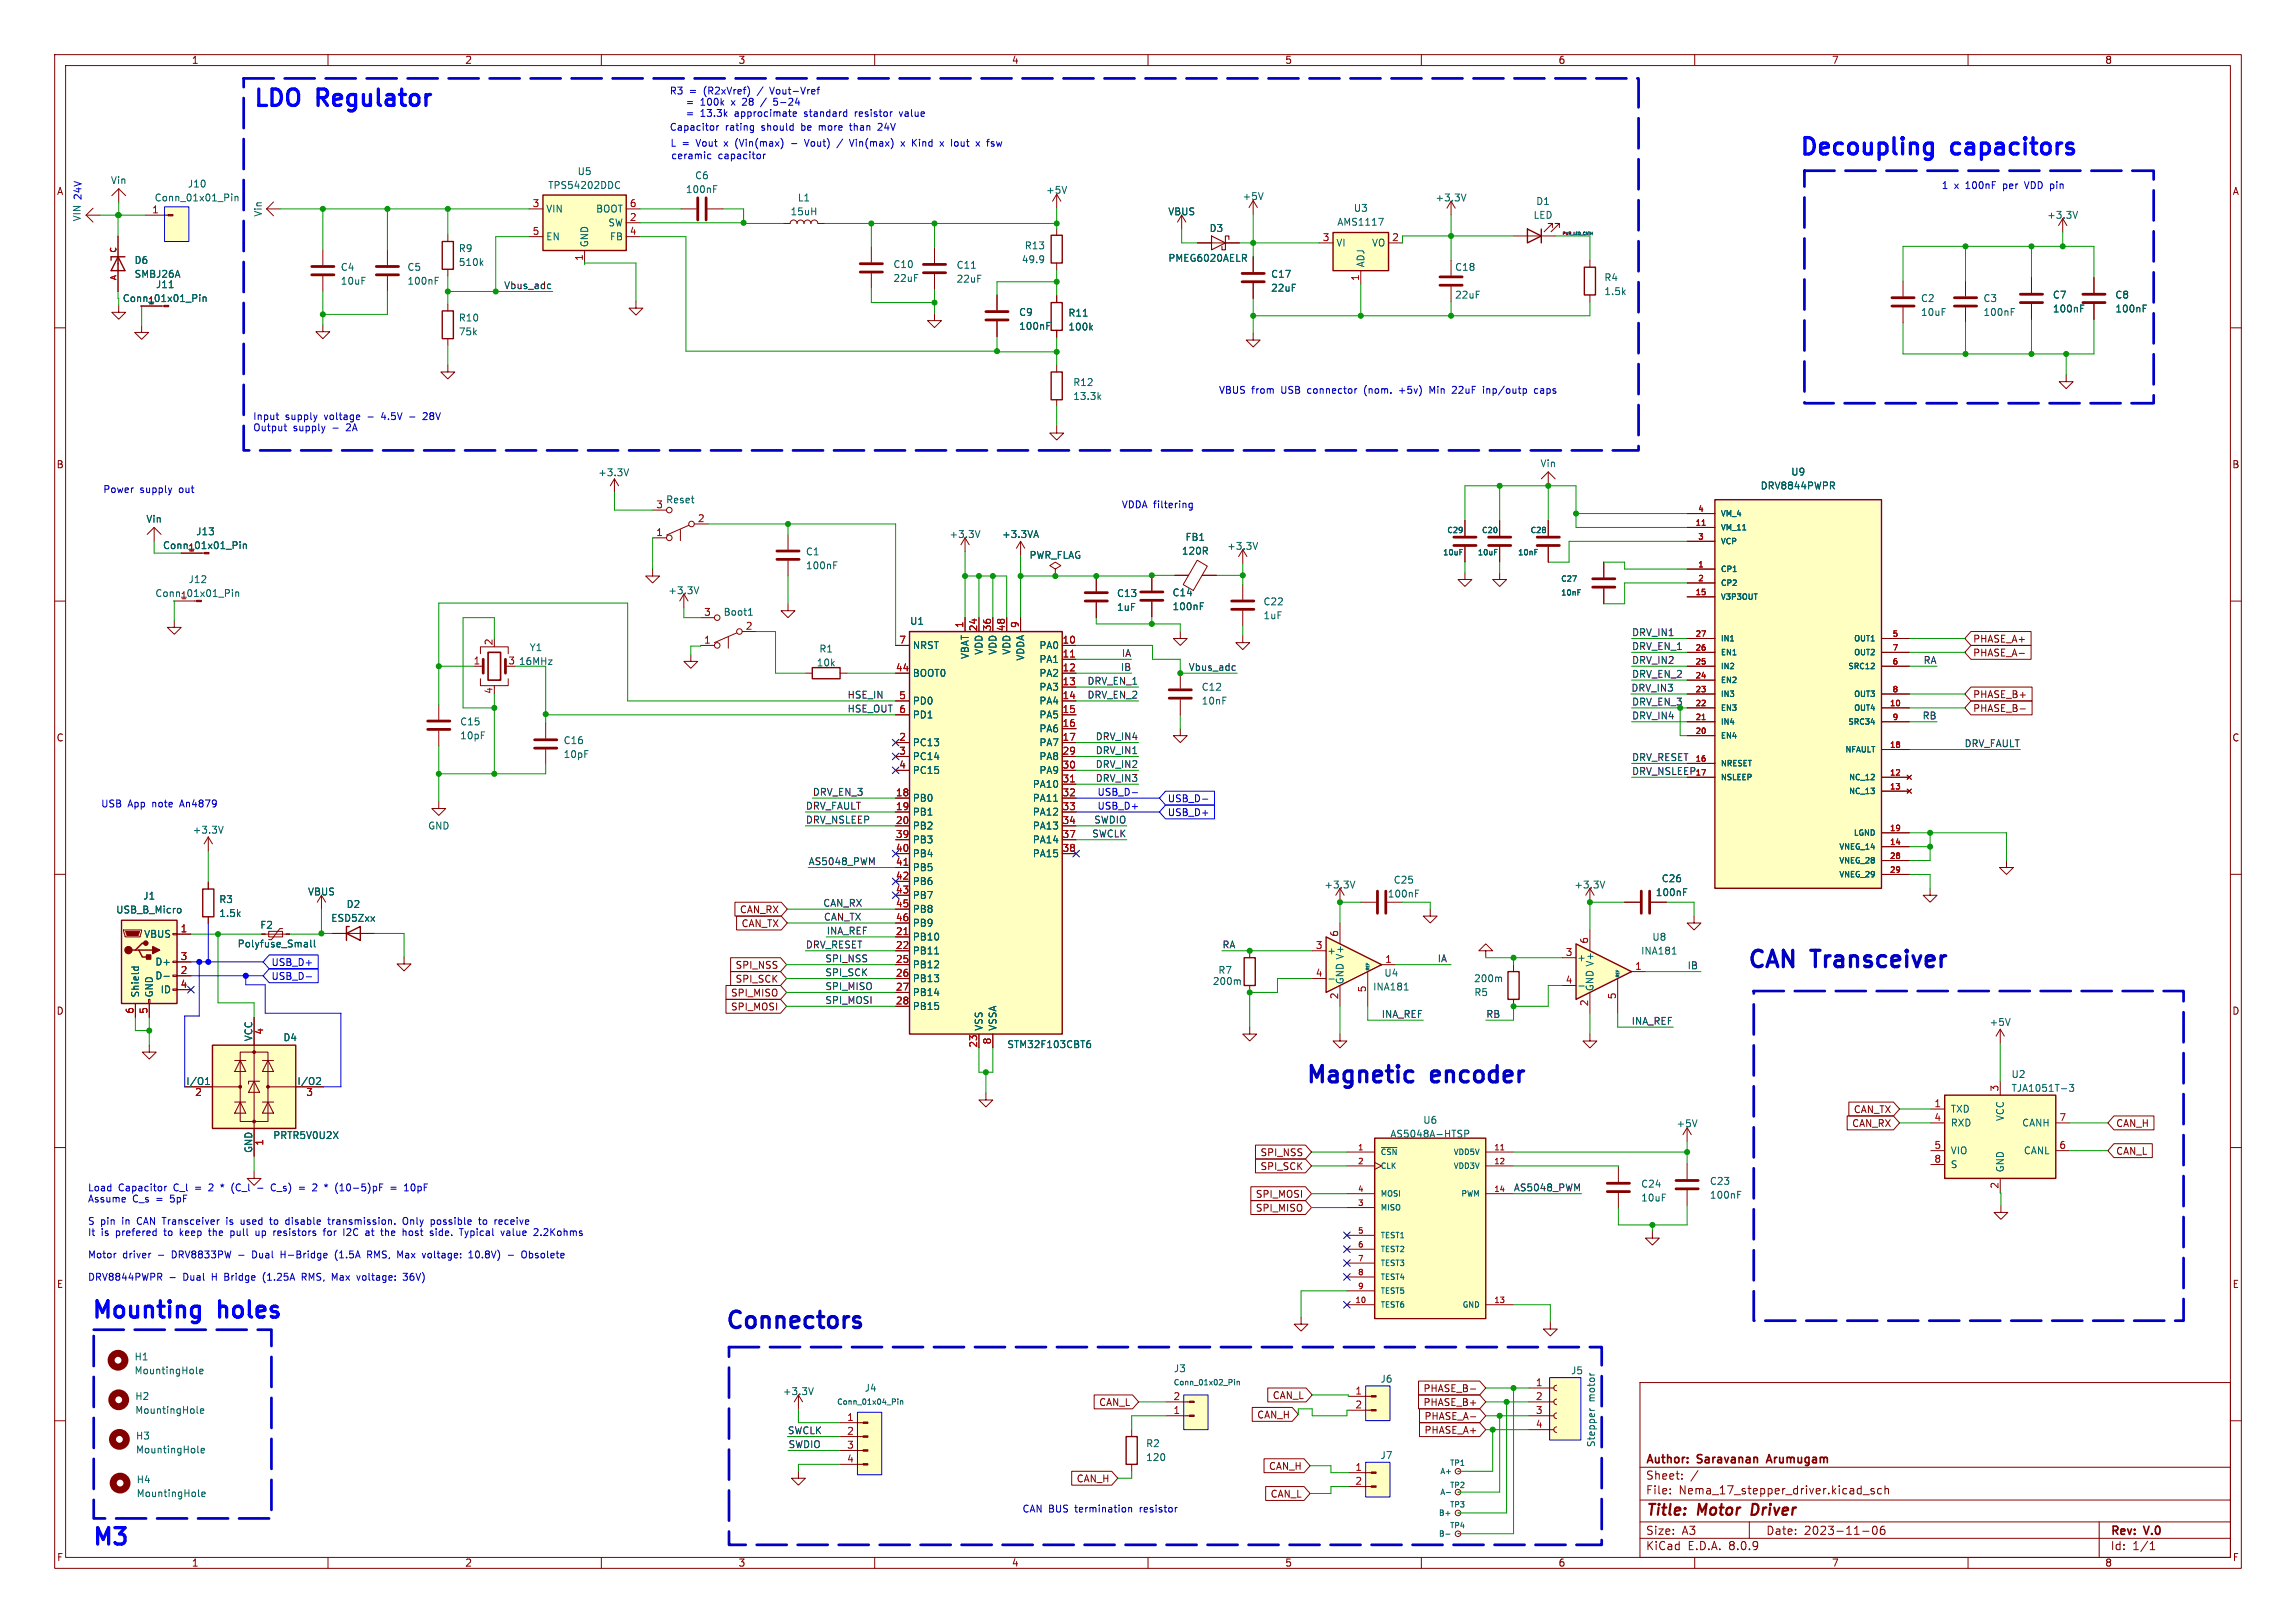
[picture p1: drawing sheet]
<svg xmlns="http://www.w3.org/2000/svg" width="420mm" height="297mm" viewBox="0 0 420 297" stroke-linecap="round" stroke-linejoin="round" font-family="sans-serif">
<defs><g id="words">
<g font-size="4.2" fill="#00f">
<text x="46.2" y="19.7">LDO</text>
<text x="58.3" y="19.7">Regulator</text>
<text x="329.1" y="28.6">Decoupling</text>
<text x="357.3" y="28.6">capacitors</text>
<text x="16.6" y="241.4">Mounting</text>
<text x="40.3" y="241.4">holes</text>
<text x="16.8" y="283">M3</text>
</g>
<g font-size="4.2" fill="#0000c2">
<text x="319.5" y="177.3">CAN</text>
<text x="331.7" y="177.3">Transceiver</text>
<text x="238.8" y="198.4">Magnetic</text>
<text x="262.1" y="198.4">encoder</text>
<text x="132.6" y="243.3">Connectors</text>
</g>
<g font-size="2.8" fill="#840000">
<text x="301" y="277.9">Title:</text>
<text x="310.6" y="277.9">Motor</text>
<text x="321.3" y="277.9">Driver</text>
</g>
<g font-size="2.1" fill="#840000">
<text x="301" y="268.2">Author:</text>
<text x="310.6" y="268.2">Saravanan</text>
<text x="324" y="268.2">Arumugam</text>
<text x="301" y="273.7">File:</text>
<text x="301" y="271">Sheet:</text>
<text x="307.1" y="273.7">Nema_17_stepper_driver.kicad_sch</text>
<text x="301" y="281.1">Size:</text>
<text x="307.6" y="281.1">A3</text>
<text x="323" y="281.1">Date:</text>
<text x="330" y="281.1">2023-11-06</text>
<text x="386" y="281.3">Rev:</text>
<text x="392.4" y="281.3">V.0</text>
<text x="301" y="283.9">KiCad</text>
<text x="308.7" y="283.9">E.D.A.</text>
<text x="316.3" y="283.9">8.0.9</text>
<text x="386" y="283.9">Id:</text>
<text x="390.1" y="283.9">1/1</text>
</g>
<g font-size="1.8" fill="#840000">
<text x="35" y="11.9">1</text>
<text x="85" y="11.9">2</text>
<text x="135" y="11.9">3</text>
<text x="185" y="11.9">4</text>
<text x="235" y="11.9">5</text>
<text x="285" y="11.9">6</text>
<text x="335" y="11.9">7</text>
<text x="385" y="11.9">8</text>
<text x="10.3" y="35.9">A</text>
<text x="408.3" y="35.9">A</text>
<text x="10.3" y="85.9">B</text>
<text x="408.2" y="85.9">B</text>
<text x="360.8" y="117.8">PHASE_A+</text>
<text x="360.8" y="120.3">PHASE_A-</text>
<text x="360.8" y="128">PHASE_B+</text>
<text x="360.8" y="130.5">PHASE_B-</text>
<text x="10.3" y="135.9">C</text>
<text x="408.2" y="135.9">C</text>
<text x="135.2" y="167.3">CAN_RX</text>
<text x="135.6" y="169.9">CAN_TX</text>
<text x="134.5" y="177.5">SPI_NSS</text>
<text x="10.3" y="185.9">D</text>
<text x="133.6" y="185.1">SPI_MOSI</text>
<text x="133.6" y="182.6">SPI_MISO</text>
<text x="134.5" y="180">SPI_SCK</text>
<text x="408.2" y="185.9">D</text>
<text x="339" y="203.9">CAN_TX</text>
<text x="338.7" y="206.4">CAN_RX</text>
<text x="387" y="206.4">CAN_H</text>
<text x="230.5" y="211.8">SPI_NSS</text>
<text x="230.5" y="214.3">SPI_SCK</text>
<text x="387" y="211.5">CAN_L</text>
<text x="229.6" y="221.9">SPI_MISO</text>
<text x="229.6" y="219.4">SPI_MOSI</text>
<text x="10.3" y="235.9">E</text>
<text x="408.3" y="235.9">E</text>
<text x="201" y="257.5">CAN_L</text>
<text x="232.7" y="256.2">CAN_L</text>
<text x="260.3" y="255">PHASE_B-</text>
<text x="260.3" y="257.5">PHASE_B+</text>
<text x="229.9" y="259.8">CAN_H</text>
<text x="260.5" y="260">PHASE_A-</text>
<text x="260.5" y="262.6">PHASE_A+</text>
<text x="232" y="269.2">CAN_H</text>
<text x="196.9" y="271.5">CAN_H</text>
<text x="232.3" y="274.3">CAN_L</text>
<text x="10.3" y="285.9">F</text>
<text x="35" y="286.9">1</text>
<text x="85" y="286.9">2</text>
<text x="135" y="286.9">3</text>
<text x="185" y="286.9">4</text>
<text x="235" y="286.9">5</text>
<text x="285" y="286.9">6</text>
<text x="335" y="286.9">7</text>
<text x="385" y="286.9">8</text>
<text x="408.3" y="285.9">F</text>
</g>
<g font-size="1.8" fill="#0000c2">
<text x="122.4" y="17.4">R3</text>
<text x="126.1" y="17.4">=</text>
<text x="128.8" y="17.4">(R2xVref)</text>
<text x="138.9" y="17.4">/</text>
<text x="141.4" y="17.4">Vout-Vref</text>
<text x="125.9" y="19.4">=</text>
<text x="125.9" y="21.5">=</text>
<text x="128.7" y="19.4">100k</text>
<text x="128.7" y="21.5">13.3k</text>
<text x="134.5" y="19.4">x</text>
<text x="135.1" y="21.5">approcimate</text>
<text x="136.7" y="19.4">28</text>
<text x="142.8" y="19.4">5-24</text>
<text x="148" y="21.5">standard</text>
<text x="157.5" y="21.5">resistor</text>
<text x="165.8" y="21.5">value</text>
<text x="122.4" y="24">Capacitor</text>
<text x="122.6" y="26.9">L =</text>
<text x="122.7" y="29.2">ceramic</text>
<text x="127.5" y="26.9">Vout</text>
<text x="131.4" y="29.2">capacitor</text>
<text x="132.7" y="24">rating</text>
<text x="132.8" y="26.9">x</text>
<text x="135" y="26.9">(Vin(max)</text>
<text x="139.4" y="24">should</text>
<text x="146.9" y="24">be</text>
<text x="148.1" y="26.9">Vout)</text>
<text x="150.3" y="24">more</text>
<text x="156.2" y="24">than</text>
<text x="156.8" y="26.9">Vin(max)</text>
<text x="161.5" y="24">24V</text>
<text x="166.4" y="26.9">x</text>
<text x="168.6" y="26.9">Kind</text>
<text x="173.9" y="26.9">x</text>
<text x="176.1" y="26.9">Iout</text>
<text x="180.9" y="26.9">x</text>
<text x="183.1" y="26.9">fsw</text>
<text x="355.1" y="34.7">1</text>
<text x="357.5" y="34.7">x</text>
<text x="359.7" y="34.7">100nF</text>
<text x="366.7" y="34.7">per</text>
<text x="370.9" y="34.7">VDD pin</text>
<text x="15" y="40.6" transform="rotate(-90 15 40.6)">VIN 24V</text>
<text x="46.2" y="77">Input</text>
<text x="52.2" y="77">supply</text>
<text x="59.5" y="77">voltage</text>
<text x="67.5" y="77">-</text>
<text x="70.3" y="77">4.5V</text>
<text x="78.3" y="77">28V</text>
<text x="222.9" y="72.1">VBUS</text>
<text x="229" y="72.1">from</text>
<text x="234.5" y="72.1">USB</text>
<text x="239.5" y="72.1">connector</text>
<text x="250" y="72.1">(nom.</text>
<text x="256.6" y="72.1">+5v)</text>
<text x="262.4" y="72.1">Min</text>
<text x="266.8" y="72.1">22uF</text>
<text x="272.6" y="72.1">inp/outp</text>
<text x="282.2" y="72.1">caps</text>
<text x="46.2" y="79">Output</text>
<text x="53.6" y="79">supply</text>
<text x="60.9" y="79">-</text>
<text x="63.6" y="79">2A</text>
<text x="18.8" y="90.3">Power</text>
<text x="25.6" y="90.3">supply</text>
<text x="32.9" y="90.3">out</text>
<text x="205.1" y="93.1">VDDA filtering</text>
<text x="18.4" y="147.8">USB</text>
<text x="23.4" y="147.8">App</text>
<text x="28" y="147.8">note</text>
<text x="33.2" y="147.8">An4879</text>
<text x="16" y="218.1">Load</text>
<text x="16" y="220.1">Assume</text>
<text x="21.6" y="218.1">Capacitor</text>
<text x="24.2" y="220.1">C_s</text>
<text x="28.7" y="220.1">=</text>
<text x="31.4" y="220.1">5pF</text>
<text x="31.9" y="218.1">C_l</text>
<text x="36" y="218.1">=</text>
<text x="38.7" y="218.1">2</text>
<text x="41.1" y="218.1">*</text>
<text x="43.2" y="218.1">(C_l</text>
<text x="50.9" y="218.1">C_s)</text>
<text x="58.9" y="218.1">2</text>
<text x="61.3" y="218.1">*</text>
<text x="63.4" y="218.1">(10-5)pF</text>
<text x="73.7" y="218.1">=</text>
<text x="76.5" y="218.1">10pF</text>
<text x="16" y="224.2">S pin</text>
<text x="16" y="226.3">It</text>
<text x="18.5" y="226.3">is</text>
<text x="21.3" y="226.3">prefered</text>
<text x="22.5" y="224.2">in</text>
<text x="25.4" y="224.2">CAN Transceiver</text>
<text x="30.3" y="226.3">to</text>
<text x="33.4" y="226.3">keep</text>
<text x="38.9" y="226.3">the</text>
<text x="42.1" y="224.2">is</text>
<text x="43" y="226.3">pull</text>
<text x="44.9" y="224.2">used</text>
<text x="47.8" y="226.3">up</text>
<text x="50.5" y="224.2">to</text>
<text x="51.3" y="226.3">resistors</text>
<text x="53.6" y="224.2">disable</text>
<text x="60.7" y="226.3">for</text>
<text x="61.6" y="224.2">transmission.</text>
<text x="64.5" y="226.3">I2C</text>
<text x="68.8" y="226.3">at</text>
<text x="71.8" y="226.3">the</text>
<text x="75.4" y="224.2">Only</text>
<text x="76" y="226.3">host</text>
<text x="80.7" y="224.2">possible</text>
<text x="81.2" y="226.3">side.</text>
<text x="86.8" y="226.3">Typical</text>
<text x="89.7" y="224.2">to</text>
<text x="92.8" y="224.2">receive</text>
<text x="94.6" y="226.3">value</text>
<text x="100.8" y="226.3">2.2Kohms</text>
<text x="16" y="230.4">Motor</text>
<text x="22.4" y="230.4">driver</text>
<text x="29" y="230.4">-</text>
<text x="31.7" y="230.4">DRV8833PW</text>
<text x="44.1" y="230.4">-</text>
<text x="46.8" y="230.4">Dual</text>
<text x="52.2" y="230.4">H-Bridge</text>
<text x="62.4" y="230.4">(1.5A</text>
<text x="68.5" y="230.4">RMS,</text>
<text x="74.2" y="230.4">Max</text>
<text x="79" y="230.4">voltage:</text>
<text x="87.7" y="230.4">10.8V)</text>
<text x="95" y="230.4">-</text>
<text x="97.7" y="230.4">Obsolete</text>
<text x="16" y="234.4">DRV8844PWPR</text>
<text x="33.6" y="234.4">Dual</text>
<text x="39" y="234.4">H Bridge</text>
<text x="48.8" y="234.4">(1.25A</text>
<text x="56.1" y="234.4">RMS,</text>
<text x="61.8" y="234.4">Max</text>
<text x="66.6" y="234.4">voltage:</text>
<text x="75.3" y="234.4">36V)</text>
<text x="186.9" y="276.9">CAN BUS</text>
<text x="196.8" y="276.9">termination</text>
<text x="208.8" y="276.9">resistor</text>
</g>
<g font-size="1.8" fill="#006464">
<text x="20.2" y="33.9">Vin</text>
<text x="34.3" y="34.5">J10</text>
<text x="100.2" y="34.8">TPS54202DDC</text>
<text x="105.6" y="32.2">U5</text>
<text x="125.4" y="35.5">100nF</text>
<text x="127.1" y="33">C6</text>
<text x="191.3" y="35.7">+5V</text>
<text x="28.2" y="37.1">Conn_01x01_Pin</text>
<text x="48.1" y="39.7" transform="rotate(-90 48.1 39.7)">Vin</text>
<text x="99.8" y="39.1">VIN</text>
<text x="108.9" y="39.1">BOOT</text>
<text x="111.2" y="41.6">SW</text>
<text x="144.5" y="39.6">15uH</text>
<text x="145.8" y="37.1">L1</text>
<text x="213.6" y="39.6">VBUS</text>
<text x="227.2" y="36.8">+5V</text>
<text x="244.5" y="41.5">AMS1117</text>
<text x="247.5" y="39">U3</text>
<text x="262.5" y="37.1">+3.3V</text>
<text x="280.4" y="40.2">LED</text>
<text x="280.9" y="37.7">D1</text>
<text x="374.4" y="40.2">+3.3V</text>
<text x="83.8" y="46.3">R9</text>
<text x="99.8" y="44.2">EN</text>
<text x="107.8" y="45.3" transform="rotate(-90 107.8 45.3)">GND</text>
<text x="111.5" y="44.2">FB</text>
<text x="187.4" y="45.8">R13</text>
<text x="221.2" y="42.6">D3</text>
<text x="244.3" y="45.3">VI</text>
<text x="250.9" y="45.3">VO</text>
<text x="24.5" y="48.5">D6</text>
<text x="24.5" y="51">SMBJ26A</text>
<text x="28.4" y="52.9">J11</text>
<text x="62.2" y="49.8">C4</text>
<text x="62.2" y="52.3">10uF</text>
<text x="74.4" y="49.8">C5</text>
<text x="74.4" y="52.3">100nF</text>
<text x="83.8" y="48.9">510k</text>
<text x="163.3" y="49.3">C10</text>
<text x="163.3" y="51.8">22uF</text>
<text x="174.9" y="49.4">C11</text>
<text x="174.9" y="51.9">22uF</text>
<text x="186.8" y="48.4">49.9</text>
<text x="213.6" y="48.1">PMEG6020AELR</text>
<text x="232.4" y="51">C17</text>
<text x="232.4" y="53.6">22uF</text>
<text x="249.8" y="49" transform="rotate(-90 249.8 49)">ADJ</text>
<text x="266.1" y="49.8">C18</text>
<text x="293.4" y="51.7">R4</text>
<text x="22.4" y="55.5">Conn_01x01_Pin</text>
<text x="83.8" y="59">R10</text>
<text x="186.3" y="58">C9</text>
<text x="195.3" y="58.1">R11</text>
<text x="266.1" y="54.8">22uF</text>
<text x="293.4" y="54.2">1.5k</text>
<text x="351.3" y="55.5">C2</text>
<text x="351.3" y="58">10uF</text>
<text x="362.7" y="55.5">C3</text>
<text x="362.7" y="58">100nF</text>
<text x="375.4" y="54.8">C7</text>
<text x="375.4" y="57.4">100nF</text>
<text x="386.9" y="54.8">C8</text>
<text x="386.9" y="57.4">100nF</text>
<text x="83.8" y="61.6">75k</text>
<text x="186.3" y="60.6">100nF</text>
<text x="195.3" y="60.7">100k</text>
<text x="196.2" y="70.8">R12</text>
<text x="196.2" y="73.4">13.3k</text>
<text x="109.3" y="87.4">+3.3V</text>
<text x="281.7" y="85.7">Vin</text>
<text x="322" y="89.8">DRV8844PWPR</text>
<text x="327.6" y="87.2">U9</text>
<text x="26.7" y="95.9">Vin</text>
<text x="121.8" y="92.3">Reset</text>
<text x="29.7" y="100.7">Conn_01x01_Pin</text>
<text x="35.8" y="98.1">J13</text>
<text x="147.3" y="101.8">C1</text>
<text x="173.6" y="98.7">+3.3V</text>
<text x="183.2" y="98.7">+3.3VA</text>
<text x="216.1" y="101.7">120R</text>
<text x="216.8" y="99.2">FB1</text>
<text x="224.4" y="100.8">+3.3V</text>
<text x="34.4" y="106.9">J12</text>
<text x="147.3" y="104.4">100nF</text>
<text x="188.2" y="102.5">PWR_FLAG</text>
<text x="32.9" y="109.7">1</text>
<text x="122.2" y="108.9">+3.3V</text>
<text x="132.3" y="112.9">Boot1</text>
<text x="204.2" y="112">1uF</text>
<text x="204.2" y="109.4">C13</text>
<text x="214.4" y="111.9">100nF</text>
<text x="214.4" y="109.3">C14</text>
<text x="231" y="113.5">1uF</text>
<text x="231" y="111">C22</text>
<text x="96.8" y="119.4">Y1</text>
<text x="149.8" y="119.6">R1</text>
<text x="166.4" y="114.5">U1</text>
<text x="166.9" y="119">NRST</text>
<text x="179.9" y="119.9" transform="rotate(-90 179.9 119.9)">VDD</text>
<text x="182.5" y="119.9" transform="rotate(-90 182.5 119.9)">VDD</text>
<text x="185" y="119.9" transform="rotate(-90 185 119.9)">VDD</text>
<text x="190" y="119">PA0</text>
<text x="94.8" y="121.9">16MHz</text>
<text x="149.3" y="122.1">10k</text>
<text x="166.9" y="124.1">BOOT0</text>
<text x="177.4" y="120.7" transform="rotate(-90 177.4 120.7)">VBAT</text>
<text x="187.6" y="121" transform="rotate(-90 187.6 121)">VDDA</text>
<text x="190" y="121.5">PA1</text>
<text x="190" y="124.1">PA2</text>
<text x="166.9" y="129.1">PD0</text>
<text x="166.9" y="131.7">PD1</text>
<text x="190" y="126.6">PA3</text>
<text x="190" y="129.1">PA4</text>
<text x="190" y="131.7">PA5</text>
<text x="219.7" y="126.6">C12</text>
<text x="219.7" y="129.1">10nF</text>
<text x="84.1" y="132.9">C15</text>
<text x="84.1" y="135.5">10pF</text>
<text x="103" y="136.4">C16</text>
<text x="166.9" y="136.8">PC13</text>
<text x="190" y="134.2">PA6</text>
<text x="190" y="136.8">PA7</text>
<text x="103" y="138.9">10pF</text>
<text x="166.9" y="139.3">PC14</text>
<text x="166.9" y="141.8">PC15</text>
<text x="190" y="139.3">PA8</text>
<text x="190" y="141.8">PA9</text>
<text x="166.9" y="146.9">PB0</text>
<text x="166.9" y="149.5">PB1</text>
<text x="188.8" y="144.4">PA10</text>
<text x="188.8" y="146.9">PA11</text>
<text x="188.8" y="149.5">PA12</text>
<text x="35.2" y="152.8">+3.3V</text>
<text x="78.2" y="152">GND</text>
<text x="166.9" y="152">PB2</text>
<text x="166.9" y="154.5">PB3</text>
<text x="188.8" y="152">PA13</text>
<text x="188.8" y="154.5">PA14</text>
<text x="166.9" y="157.1">PB4</text>
<text x="166.9" y="159.6">PB5</text>
<text x="188.8" y="157.1">PA15</text>
<text x="254.8" y="161.9">C25</text>
<text x="303.9" y="161.6">C26</text>
<text x="21.2" y="167.4">USB_B_Micro</text>
<text x="26.1" y="164.8">J1</text>
<text x="40" y="165.5">R3</text>
<text x="40" y="168">1.5k</text>
<text x="56.3" y="164.1">VBUS</text>
<text x="63.3" y="166.3">D2</text>
<text x="166.9" y="162.2">PB6</text>
<text x="166.9" y="164.7">PB7</text>
<text x="166.9" y="167.2">PB8</text>
<text x="242.2" y="162.8">+3.3V</text>
<text x="253.8" y="164.4">100nF</text>
<text x="287.9" y="162.8">+3.3V</text>
<text x="302.8" y="164.2">100nF</text>
<text x="26.3" y="171.8">VBUS</text>
<text x="43.4" y="173.6">Polyfuse_Small</text>
<text x="47.5" y="170.2">F2</text>
<text x="60.5" y="168.9">ESD5Zxx</text>
<text x="166.9" y="172.3">PB10</text>
<text x="166.9" y="169.8">PB9</text>
<text x="302.2" y="172.3">U8</text>
<text x="28.3" y="179.4">D-</text>
<text x="28.3" y="176.9">D+</text>
<text x="166.9" y="174.9">PB11</text>
<text x="166.9" y="177.4">PB12</text>
<text x="166.9" y="179.9">PB13</text>
<text x="222.8" y="178.4">R7</text>
<text x="242.7" y="174.9">+</text>
<text x="253.1" y="178.9">U4</text>
<text x="269.5" y="179.9">200m</text>
<text x="288.4" y="176.1">+</text>
<text x="300.1" y="174.9">INA181</text>
<text x="25.6" y="182.6" transform="rotate(-90 25.6 182.6)">Shield</text>
<text x="28.2" y="182.6" transform="rotate(-90 28.2 182.6)">GND</text>
<text x="29.3" y="182">ID</text>
<text x="166.9" y="182.5">PB14</text>
<text x="166.9" y="185">PB15</text>
<text x="221.8" y="180.4">200m</text>
<text x="246" y="180.2" transform="rotate(-90 246 180.2)">GND V+</text>
<text x="251.1" y="181.5">INA181</text>
<text x="269.6" y="182.5">R5</text>
<text x="291.7" y="181.5" transform="rotate(-90 291.7 181.5)">GND V+</text>
<text x="46.2" y="190.6" transform="rotate(-90 46.2 190.6)">VCC</text>
<text x="51.7" y="190.7">D4</text>
<text x="179.9" y="188.7" transform="rotate(-90 179.9 188.7)">VSS</text>
<text x="182.5" y="188.7" transform="rotate(-90 182.5 188.7)">VSSA</text>
<text x="184.2" y="192">STM32F103CBT6</text>
<text x="363.9" y="187.9">+5V</text>
<text x="367.9" y="197.5">U2</text>
<text x="34" y="198.6">I/O1</text>
<text x="54.3" y="198.6">I/O2</text>
<text x="356.7" y="203.8">TXD</text>
<text x="367.9" y="200">TJA1051T-3</text>
<text x="49.9" y="208.6">PRTR5V0U2X</text>
<text x="254.2" y="208.4">AS5048A-HTSP</text>
<text x="260.2" y="205.8">U6</text>
<text x="306.6" y="206.5">+5V</text>
<text x="356.7" y="206.3">RXD</text>
<text x="366.8" y="205.3" transform="rotate(-90 366.8 205.3)">VCC</text>
<text x="369.8" y="206.3">CANH</text>
<text x="46.2" y="211.1" transform="rotate(-90 46.2 211.1)">GND</text>
<text x="356.7" y="211.4">VIO</text>
<text x="356.7" y="214">S</text>
<text x="366.8" y="214.6" transform="rotate(-90 366.8 214.6)">GND</text>
<text x="370.1" y="211.4">CANL</text>
<text x="300.1" y="217.5">C24</text>
<text x="300.1" y="220.1">10uF</text>
<text x="312.7" y="219.6">100nF</text>
<text x="312.7" y="217">C23</text>
<text x="24.5" y="249.1">H1</text>
<text x="24.5" y="251.7">MountingHole</text>
<text x="214.6" y="251.3">J3</text>
<text x="287.3" y="251.7">J5</text>
<text x="24.6" y="256.4">H2</text>
<text x="143.1" y="255.5">+3.3V</text>
<text x="158.1" y="254.9">J4</text>
<text x="252.4" y="253.2">J6</text>
<text x="291.9" y="256.5" transform="rotate(-90 291.9 256.5)">motor</text>
<text x="24.6" y="258.9">MountingHole</text>
<text x="24.8" y="263.6">H3</text>
<text x="24.8" y="266.2">MountingHole</text>
<text x="209.6" y="265">R2</text>
<text x="209.6" y="267.6">120</text>
<text x="252.4" y="267.2">J7</text>
<text x="291.9" y="264.9" transform="rotate(-90 291.9 264.9)">Stepper</text>
<text x="24.9" y="271.6">H4</text>
<text x="24.9" y="274.2">MountingHole</text>
</g>
<g font-size="1.8" fill="#a90000">
<text x="27.7" y="39.1">1</text>
<text x="97.3" y="38">3</text>
<text x="115.1" y="40.5">2</text>
<text x="115.1" y="38">6</text>
<text x="97.3" y="43.1">5</text>
<text x="106.7" y="47.8" transform="rotate(-90 106.7 47.8)">1</text>
<text x="115.1" y="43.1">4</text>
<text x="241.9" y="44.2">3</text>
<text x="254.6" y="44.2">2</text>
<text x="248.7" y="51.5" transform="rotate(-90 248.7 51.5)">1</text>
<text x="27" y="55.8">1</text>
<text x="119.9" y="93.1">3</text>
<text x="127.6" y="95.6">2</text>
<text x="34.3" y="101">1</text>
<text x="119.9" y="98.2">1</text>
<text x="128.7" y="112.8">3</text>
<text x="90.2" y="118.2" transform="rotate(-90 90.2 118.2)">2</text>
<text x="128.7" y="117.9">1</text>
<text x="136.3" y="115.3">2</text>
<text x="164.4" y="117.9">7</text>
<text x="176.3" y="115" transform="rotate(-90 176.3 115)">1</text>
<text x="178.8" y="115.6" transform="rotate(-90 178.8 115.6)">24</text>
<text x="181.4" y="115.6" transform="rotate(-90 181.4 115.6)">36</text>
<text x="183.9" y="115.6" transform="rotate(-90 183.9 115.6)">48</text>
<text x="186.4" y="115" transform="rotate(-90 186.4 115)">9</text>
<text x="194.3" y="117.9">10</text>
<text x="86.5" y="121.7">1</text>
<text x="92.9" y="121.7">3</text>
<text x="163.8" y="122.9">44</text>
<text x="194.3" y="120.4">11</text>
<text x="194.3" y="122.9">12</text>
<text x="194.3" y="125.5">13</text>
<text x="90.2" y="127.1" transform="rotate(-90 90.2 127.1)">4</text>
<text x="164.4" y="128">5</text>
<text x="164.4" y="130.6">6</text>
<text x="194.3" y="128">14</text>
<text x="194.3" y="130.6">15</text>
<text x="164.4" y="135.6">2</text>
<text x="194.3" y="133.1">16</text>
<text x="194.3" y="135.6">17</text>
<text x="164.4" y="138.2">3</text>
<text x="164.4" y="140.7">4</text>
<text x="194.3" y="138.2">29</text>
<text x="194.3" y="140.7">30</text>
<text x="194.3" y="143.3">31</text>
<text x="163.8" y="145.8">18</text>
<text x="163.8" y="148.3">19</text>
<text x="194.3" y="145.8">32</text>
<text x="194.3" y="148.3">33</text>
<text x="163.8" y="150.9">20</text>
<text x="163.8" y="153.4">39</text>
<text x="163.8" y="156">40</text>
<text x="194.3" y="150.9">34</text>
<text x="194.3" y="153.4">37</text>
<text x="194.3" y="156">38</text>
<text x="163.8" y="158.5">41</text>
<text x="163.8" y="161">42</text>
<text x="163.8" y="163.6">43</text>
<text x="163.8" y="166.1">45</text>
<text x="32.9" y="170.7">1</text>
<text x="163.8" y="171.2">21</text>
<text x="163.8" y="173.7">22</text>
<text x="163.8" y="168.7">46</text>
<text x="240.6" y="173.7">3</text>
<text x="244.9" y="171.5" transform="rotate(-90 244.9 171.5)">6</text>
<text x="290.6" y="172.8" transform="rotate(-90 290.6 172.8)">6</text>
<text x="32.9" y="178.3">2</text>
<text x="32.9" y="175.8">3</text>
<text x="163.8" y="176.3">25</text>
<text x="163.8" y="178.8">26</text>
<text x="240.6" y="178.8">4</text>
<text x="253.3" y="176.3">1</text>
<text x="286.3" y="175">3</text>
<text x="299" y="177.5">1</text>
<text x="24.5" y="185.6" transform="rotate(-90 24.5 185.6)">6</text>
<text x="27.1" y="185.6" transform="rotate(-90 27.1 185.6)">5</text>
<text x="32.9" y="180.8">4</text>
<text x="163.8" y="181.4">27</text>
<text x="163.8" y="183.9">28</text>
<text x="244.9" y="183" transform="rotate(-90 244.9 183)">2</text>
<text x="249.9" y="181.7" transform="rotate(-90 249.9 181.7)">5</text>
<text x="286.3" y="180.1">4</text>
<text x="290.6" y="184.2" transform="rotate(-90 290.6 184.2)">2</text>
<text x="295.7" y="183" transform="rotate(-90 295.7 183)">5</text>
<text x="48.5" y="189.4" transform="rotate(-90 48.5 189.4)">4</text>
<text x="178.8" y="191.8" transform="rotate(-90 178.8 191.8)">23</text>
<text x="181.4" y="191.2" transform="rotate(-90 181.4 191.2)">8</text>
<text x="35.6" y="200.9">2</text>
<text x="55.9" y="200.9">3</text>
<text x="353.8" y="202.7">1</text>
<text x="365.6" y="199.8" transform="rotate(-90 365.6 199.8)">3</text>
<text x="48.5" y="209.7" transform="rotate(-90 48.5 209.7)">1</text>
<text x="353.8" y="205.2">4</text>
<text x="376.6" y="205.2">7</text>
<text x="353.8" y="210.3">5</text>
<text x="353.8" y="212.9">8</text>
<text x="376.6" y="210.3">6</text>
<text x="365.6" y="217.6" transform="rotate(-90 365.6 217.6)">2</text>
<text x="214.6" y="256.3">2</text>
<text x="247.8" y="255.3">1</text>
<text x="247.8" y="257.8">2</text>
<text x="280.9" y="253.7">1</text>
<text x="280.9" y="256.3">2</text>
<text x="154.9" y="260.1">1</text>
<text x="154.9" y="262.6">2</text>
<text x="214.6" y="258.8">1</text>
<text x="280.9" y="258.8">3</text>
<text x="280.9" y="261.4">4</text>
<text x="154.9" y="265.2">3</text>
<text x="154.9" y="267.7">4</text>
<text x="247.8" y="269.2">1</text>
<text x="247.8" y="271.8">2</text>
</g>
<g font-size="1.8" fill="#0f0f0f">
<text x="92.1" y="53">Vbus_adc</text>
<text x="298.4" y="116.5">DRV_IN1</text>
<text x="298.4" y="119">DRV_EN_1</text>
<text x="198.8" y="125.4">DRV_EN_1</text>
<text x="204.9" y="122.8">IB</text>
<text x="205.1" y="120.3">IA</text>
<text x="217.3" y="122.8">Vbus_adc</text>
<text x="298.4" y="121.6">DRV_IN2</text>
<text x="298.4" y="124.1">DRV_EN_2</text>
<text x="351.8" y="121.6">RA</text>
<text x="154.9" y="130.5">HSE_OUT 6</text>
<text x="154.9" y="127.9">HSE_IN</text>
<text x="198.8" y="127.9">DRV_EN_2</text>
<text x="298.3" y="126.7">DRV_IN3</text>
<text x="298.4" y="131.7">DRV_IN4</text>
<text x="351.6" y="131.7">RB</text>
<text x="200.3" y="135.5">DRV_IN4</text>
<text x="359.3" y="136.8">DRV_FAULT</text>
<text x="200.3" y="138.1">DRV_IN1</text>
<text x="200.3" y="140.6">DRV_IN2</text>
<text x="200.3" y="143.2">DRV_IN3</text>
<text x="298.4" y="139.4">DRV_RESET</text>
<text x="298.4" y="141.9">DRV_NSLEEP</text>
<text x="147.3" y="148.2">DRV_FAULT</text>
<text x="148.6" y="145.7">DRV_EN_3</text>
<text x="147.3" y="150.8">DRV_NSLEEP</text>
<text x="199.7" y="153.3">SWCLK</text>
<text x="200.1" y="150.8">SWDIO</text>
<text x="147.8" y="158.4">AS5048_PWM</text>
<text x="150.5" y="166">CAN_RX</text>
<text x="147.3" y="173.6">DRV_RESET</text>
<text x="150.6" y="168.6">CAN_TX</text>
<text x="151.1" y="171.1">INA_REF</text>
<text x="223.5" y="173.6">RA</text>
<text x="150.9" y="176.2">SPI_NSS</text>
<text x="150.9" y="178.7">SPI_SCK</text>
<text x="262.9" y="176.2">IA</text>
<text x="308.6" y="177.5">IB</text>
<text x="150.9" y="183.8">SPI_MOSI</text>
<text x="150.9" y="181.3">SPI_MISO</text>
<text x="252.6" y="186.3">INA_REF</text>
<text x="271.8" y="186.3">RB</text>
<text x="298.4" y="187.6">INA_REF</text>
<text x="276.8" y="218.1">AS5048_PWM</text>
<text x="144" y="262.5">SWCLK</text>
<text x="144.1" y="265.1">SWDIO</text>
</g>
<g font-size="1.8" fill="#009600">
<text x="28.3" y="109.4">Conn_01x01_Pin</text>
<text x="298.4" y="129.2">DRV_EN_3</text>
</g>
<g font-size="1.8" fill="#00f">
<text x="200.7" y="145.7">USB_D-</text>
<text x="200.7" y="148.2">USB_D+</text>
<text x="213.5" y="149.5">USB_D+</text>
<text x="213.5" y="147">USB_D-</text>
<text x="49.6" y="177">USB_D+</text>
<text x="49.6" y="179.5">USB_D-</text>
</g>
<g font-size="1.4" fill="#a90000">
<text x="21.3" y="46.4" transform="rotate(-90 21.3 46.4)">C</text>
<text x="21.3" y="51.4" transform="rotate(-90 21.3 51.4)">A</text>
<text x="310.5" y="93.7">4</text>
<text x="310.1" y="96.3">11</text>
<text x="310.5" y="98.8">3</text>
<text x="310.5" y="103.9">1</text>
<text x="310.5" y="106.4">2</text>
<text x="310.1" y="109">15</text>
<text x="310.1" y="119.1">26</text>
<text x="310.1" y="116.6">27</text>
<text x="346.1" y="116.6">5</text>
<text x="346.1" y="119.1">7</text>
<text x="310.1" y="124.2">24</text>
<text x="310.1" y="121.7">25</text>
<text x="346.1" y="121.7">6</text>
<text x="310.1" y="131.8">21</text>
<text x="310.1" y="129.3">22</text>
<text x="310.1" y="126.7">23</text>
<text x="345.6" y="129.3">10</text>
<text x="346.1" y="126.7">8</text>
<text x="346.1" y="131.8">9</text>
<text x="310.1" y="134.4">20</text>
<text x="345.6" y="136.9">18</text>
<text x="310.1" y="139.4">16</text>
<text x="310.1" y="142">17</text>
<text x="345.6" y="142">12</text>
<text x="345.6" y="144.5">13</text>
<text x="345.6" y="154.7">14</text>
<text x="345.6" y="152.1">19</text>
<text x="345.6" y="157.2">28</text>
<text x="345.6" y="159.8">29</text>
<text x="248.3" y="210.6">1</text>
<text x="248.3" y="213.1">2</text>
<text x="273.2" y="210.6">11</text>
<text x="273.2" y="213.1">12</text>
<text x="248.3" y="220.7">3</text>
<text x="248.3" y="218.2">4</text>
<text x="273.2" y="218.2">14</text>
<text x="248.3" y="225.8">5</text>
<text x="248.3" y="228.3">6</text>
<text x="248.3" y="230.9">7</text>
<text x="248.3" y="233.4">8</text>
<text x="247.8" y="238.5">10</text>
<text x="248.3" y="236">9</text>
<text x="273.2" y="238.5">13</text>
</g>
<g font-size="1.4" fill="#006464">
<text x="314.7" y="94.7">VM_4</text>
<text x="263.9" y="101.8">10uF</text>
<text x="264.6" y="97.8">C29</text>
<text x="270.2" y="101.8">10uF</text>
<text x="271" y="97.8">C20</text>
<text x="277.6" y="101.8">10nF</text>
<text x="279.9" y="97.8">C28</text>
<text x="314.7" y="97.3">VM_11</text>
<text x="314.7" y="99.8">VCP</text>
<text x="285.5" y="106.6">C27</text>
<text x="314.7" y="104.9">CP1</text>
<text x="314.7" y="107.4">CP2</text>
<text x="285.5" y="109.2">10nF</text>
<text x="314.7" y="110">V3P3OUT</text>
<text x="314.7" y="117.6">IN1</text>
<text x="339" y="117.6">OUT1</text>
<text x="314.7" y="125.2">EN2</text>
<text x="314.7" y="122.7">IN2</text>
<text x="314.7" y="120.1">EN1</text>
<text x="338" y="122.7">SRC12</text>
<text x="339" y="120.1">OUT2</text>
<text x="314.7" y="130.3">EN3</text>
<text x="314.7" y="127.7">IN3</text>
<text x="339" y="130.3">OUT4</text>
<text x="339" y="127.7">OUT3</text>
<text x="314.7" y="135.4">EN4</text>
<text x="314.7" y="132.8">IN4</text>
<text x="337.4" y="137.9">NFAULT</text>
<text x="338" y="132.8">SRC34</text>
<text x="314.7" y="140.4">NRESET</text>
<text x="314.7" y="143">NSLEEP</text>
<text x="338.1" y="143">NC_12</text>
<text x="338.1" y="145.5">NC_13</text>
<text x="336.3" y="155.7">VNEG_14</text>
<text x="339" y="153.1">LGND</text>
<text x="336.3" y="158.2">VNEG_28</text>
<text x="336.3" y="160.8">VNEG_29</text>
<text x="252.5" y="211.6">~{CSN}</text>
<text x="252.5" y="214.1">CLK</text>
<text x="265.8" y="211.6">VDD5V</text>
<text x="265.8" y="214.1">VDD3V</text>
<text x="252.5" y="221.7">MISO</text>
<text x="252.5" y="219.2">MOSI</text>
<text x="267.2" y="219.2">PWM</text>
<text x="252.5" y="226.8">TEST1</text>
<text x="252.5" y="229.3">TEST2</text>
<text x="252.5" y="231.9">TEST3</text>
<text x="252.5" y="239.5">TEST6</text>
<text x="252.5" y="234.4">TEST4</text>
<text x="252.5" y="237">TEST5</text>
<text x="267.4" y="239.5">GND</text>
<text x="153" y="257.3">Conn_01x04_Pin</text>
<text x="214.6" y="253.7">Conn_01x02_Pin</text>
<text x="263.4" y="270">A+</text>
<text x="265.1" y="268.4">TP1</text>
<text x="263.4" y="273.8">A-</text>
<text x="265.1" y="272.5">TP2</text>
<text x="263.1" y="277.6">B+</text>
<text x="263.1" y="281.4">B-</text>
<text x="265.1" y="276.1">TP3</text>
<text x="265.1" y="279.9">TP4</text>
</g>
<text font-size=".7" fill="#0f0f0f" x="285.8" y="43">PWR_LED_CATH</text>
<g font-size=".7" fill="#006464">
<text x="250.7" y="177.7" transform="rotate(-90 250.7 177.7)">REF</text>
<text x="296.4" y="178.9" transform="rotate(-90 296.4 178.9)">REF</text>
</g>
</g></defs>
<g fill="none" stroke="#840000" stroke-width=".18">
<path d="M10 10h400v277h-400zM12 12h396v273h-396zM60 10v2M110 10v2M160 10v2M210 10v2M260 10v2M310 10v2M360 10v2M10 60h2M408 60h2M10 110h2"/>
<path d="M408 110h2M10 160h2M408 160h2M10 210h2M408 210h2M300 253h108v32h-108zM10 260h2M300 278.5h108M300 274.5h108M300 268.5h108M305.5 273.2v.2M305.5 272.5v.1"/>
<path d="M307.7 270.5v.2M307.7 269.8v.1M310.6 269.1l-1.3 1.9M320 278.5v3M340.8 273.5h1.1M342.7 279.4l.2-.1a.8 .8 0 0 1 .5 .7 .8 .8 0 0 1-.5 .8l-.2-.2-.2-.4zM342.8 272.5l-.4-.1-.2 .2 .1 .2 .5 .2v.3h-.6M344.2 272.5l-.5-.1-.3 .3v.4l.2 .2h.6M344.7 279.3a.59 .59 0 0 0-.8 .6v.6l.2 .2 .4 .1 .2-.2 .1-.5-.1-.2h-.5l-.3 .2M344.8 271.9v1.5M344.8 272.5l.2-.1 .4 .1v.9M384 278.5v6.5"/>
<path d="M408 260h2M60 285v2M110 285v2M160 285v2M210 285v2M260 285v2M300 281.5h108M310 285v2M340.7 280.2h1.2M360 285v2M393.3 283.6h.9M393.3 282.5l.4-.4v1.5"/>
</g>
<path d="M320.6 275.2l-.2 2h.5" fill="none" stroke="#840000" stroke-width=".4"/>
<path d="M323.3 267.3h.7M323.6 266.2l-.5 1.5" fill="none" stroke="#840000" stroke-width=".3"/>
<g fill="#ffffc2">
<path d="M249.8 253.6h4.5v6.4h-4.5z"/>
<path d="M249.8 267.6h4.5v6.3h-4.5z"/>
<path d="M156.8 258.4h4.5v11.5h-4.5z"/>
<path d="M216.5 255.3h4.5v6.3h-4.5z"/>
<path d="M30.1 37.8h4.4v6.4h-4.4z"/>
<path d="M283.5 252.1h5.7v11.4h-5.7z"/>
</g>
<path d="M227.2 51.6h4.1M227.2 50h4.1" fill="none" stroke="#840000" stroke-width=".51"/>
<path d="M229.2 47v2.8M229.2 51.8v2.8M227.3 100.6l-.7 1.3M227.3 100.6v2.5M227.3 100.6l.8 1.3" fill="none" stroke="#840000" stroke-width=".18"/>
<path d="M230.1 99.3l-.5 1.2" fill="none" stroke="#006464" stroke-width=".18"/>
<path d="M243.8 42.5h10.2v7h-10.2z" fill="#ffffc2"/>
<path d="M192.3 55.4h2v5.1h-2zM243.8 42.5h10.2v7h-10.2zM279.4 41.9l2.5 1.3-2.5 1.3zM281.9 41.9v2.6M289.8 48.9h2v5.1h-2z" fill="none" stroke="#840000" stroke-width=".25"/>
<g fill="none" stroke="#840000" stroke-width=".18">
<path d="M229.2 36.7l-.7 1.3M229.2 36.7v2.5M229.2 36.7l.8 1.3M265.4 36.8l-.7 1.3M265.4 36.8v2.6M265.4 36.8l.8 1.3M193.3 54.1v1.3M241.3 44.5h2.5M248.9 49.5v2.6M254 44.5h2.5M265.4 47.6v2.8M265.4 52.5v2.7"/>
<path d="M276.9 43.2h7.6M284 41.7v-.8h-.8h.8l-1.6 1.5M285.2 41.7v-.8h-.7h.7l-1.5 1.5M290.8 47.6v1.3M290.8 54v1.2M193.3 60.5v1.2M229.2 61v1.2h1.3l-1.3 1.3-1.2-1.3h1.2M144.1 97.8v2.8M268 95.3v2.7M144.1 102.6v2.8M268 100.1v2.8"/>
</g>
<path d="M231 35.3l-.4 1.2M252.2 39.9h.8l-.5 1.3M268.2 35.5l-.5 1.3M198.2 57.9h.7M199.5 59.9l.4 .5M199.9 59.5l-.5 .5M152.5 103.4h.4M152.5 102.8h.6M267 100.5h.5" fill="none" stroke="#006464" stroke-width=".18"/>
<path d="M263.4 52.2h4.1M263.4 50.7h4.1M265.9 99.8h4.1M265.9 98.3h4.1M142.1 102.4h4.1M142.1 100.8h4.1" fill="none" stroke="#840000" stroke-width=".51"/>
<path d="M313.7 91.4h30.5v71.2h-30.5z" fill="#ffffc2"/>
<path d="M192.3 43.1h2v5h-2zM192.3 68.1h2v5.1h-2zM313.7 91.4h30.5v71.2h-30.5z" fill="none" stroke="#840000" stroke-width=".25"/>
<g fill="none" stroke="#840000" stroke-width=".18">
<path d="M216.2 39.4l-.8 1.2M216.2 39.4v2.5M216.2 39.4l.7 1.2M170.9 57.4v1.3h1.3l-1.3 1.2-1.2-1.2h1.2M182.4 54v2.8M182.4 58.8v2.8M193.3 41.8v1.3M193.3 48.1v1.3M219.1 44.5h7.6M348.1 51.4v2.8M348.1 56.3v2.8M359.5 51.4v2.8"/>
<path d="M359.5 56.3v2.8M81.9 66.8v1.3h1.3l-1.3 1.2-1.3-1.2h1.3M193.3 78v1.2h1.3l-1.3 1.3-1.3-1.3h1.3M193.3 66.8v1.3M193.3 73.2v1.2M308.6 96.5h5.1M308.6 99.1h5.1M308.6 94h5.1M293.4 102.9v2.8M293.4 107.7v2.8M308.6 104.1h5.1M308.6 109.2h5.1"/>
<path d="M308.6 106.7h5.1M308.6 119.4h5.1M308.6 116.8h5.1M344.2 119.4h5M344.2 116.8h5M308.6 129.5h5.1M308.6 139.7h5.1M308.6 134.6h5.1M308.6 132.1h5.1M308.6 127h5.1M308.6 124.5h5.1M308.6 121.9h5.1"/>
<path d="M344.2 129.5h5M344.2 137.2h5M344.2 132.1h5M344.2 127h5M344.2 121.9h5M308.6 142.2h5.1M344.2 142.2h5M344.2 144.8h5M344.2 154.9h5M344.2 152.4h5M344.2 157.5h5M348.9 141.9l.7 .7"/>
<path d="M348.9 144.4l.7 .8M349.6 141.9l-.7 .7M349.6 144.4l-.7 .8M248.9 165.1h2.8M253.7 165.1h2.8M261.6 166.4v1.2h1.3l-1.3 1.3-1.3-1.3h1.3M309.9 167.6v1.3h1.2l-1.2 1.3-1.3-1.3h1.3M344.2 160h5M308.6 206.4l-.8 1.2M308.6 206.4v2.5M308.6 213v2.8M308.6 217.8v2.8"/>
<path d="M308.6 206.4l.8 1.2M246.6 258.1h4.3M246.6 255.5h4.3"/>
</g>
<path d="M311.3 96.1h.6M311.3 131.7h.6" fill="none" stroke="#a90000" stroke-width=".18"/>
<g fill="none" stroke="#006464" stroke-width=".18">
<path d="M190.8 46.9l.1 .6-.2 .5M190.9 47.4l-.1 .1M191.5 59.6h.4M191.5 59h.6M227.6 47.2l.4 .6M227.9 46.7v.4M367.9 57.1h.4M367.9 56.5h.6M201 72.6l.3 .5M201.3 72.2l-.4 .5M335.1 88.9l.5 .6M335.4 88.3l.2 .2-.2 .3"/>
<path d="M288.6 107.9h.5M316.5 117.3h.6M258.9 163.5h.5M258.9 162.9h.6M310.4 204.9l-.4 1.3M317.9 218.6h.4M317.9 218h.6"/>
</g>
<path d="M180.3 57h4.1M180.3 58.5h4.1M346.1 56h4M346.1 54.5h4M357.5 56h4.1M357.5 54.5h4.1M291.3 105.9h4.1M291.3 107.4h4.1M252 163.1v4M253.5 163.1v4M306.6 217.6h4M306.6 216h4" fill="none" stroke="#840000" stroke-width=".51"/>
<g fill="#840000" stroke="#840000" stroke-width=".18">
<path d="M250.9 257.9h.8v.3h-.8z"/>
<path d="M250.9 255.4h.8v.3h-.8z"/>
</g>
<path d="M221.6 43.2l2.6 1.3-2.6 1.2zM224.8 43.8v-.6h-.6v2.5h-.7v-.6" fill="none" stroke="#840000" stroke-width=".2"/>
<path d="M99.3 35.7h15.3v10.1h-15.3z" fill="#ffffc2"/>
<path d="M99.3 35.7h15.3v10.1h-15.3z" fill="none" stroke="#840000" stroke-width=".25"/>
<path d="M96.8 38.2h2.5M114.6 38.2h2.5M96.8 43.3h2.5M106.9 45.8v2.6M114.6 40.8h2.5M114.6 43.3h2.5" fill="none" stroke="#840000" stroke-width=".18"/>
<path d="M112.8 33.3l.3-.1 .2 .1M113.3 34.4l-.2 .1-.3-.1" fill="none" stroke="#006464" stroke-width=".18"/>
<path d="M242.6 171.5l10.1 5-10.1 5.1z" fill="#ffffc2"/>
<path d="M80.9 44.2h2v5.1h-2zM80.9 56.9h2v5.1h-2zM148.6 122.2h5.1v2h-5.1zM242.6 171.5l10.1 5-10.1 5.1z" fill="none" stroke="#840000" stroke-width=".25"/>
<g fill="none" stroke="#840000" stroke-width=".18">
<path d="M81.9 42.9v1.3M81.9 49.3v1.2M81.9 55.6v1.3M81.9 62v1.2M176.5 98.4l-.7 1.3M176.5 98.4v2.6M176.5 98.4l.8 1.3M186.7 99.1l-.8 1.2M186.7 99.1v2.5M186.7 99.1l.8 1.2M274.3 95.3v2.7M283.2 86.4v2.5"/>
<path d="M283.2 95.3v2.7M283.2 86.4l1.3 1.2M283.2 86.4l-1.3 1.2M144.1 110.5v1.3h1.3l-1.3 1.2-1.2-1.2h1.2M193 104.1l1.1-.6-1.1-.6-1 .6 1 .6v1.3M193 105.4h.1M210.7 105.3v2.8M210.7 110.1v2.8M214.9 105.3h2.5M215.9 115.6v1.2h1.3l-1.3 1.3-1.3-1.3h1.3M219 102.5l1.9 1.1-2.6 4.5-1.9-1.1zM219.9 105.3h2.6"/>
<path d="M227.3 116.3v1.3h1.3l-1.3 1.3-1.2-1.3h1.2M227.3 106.9v2.8M227.3 111.8v2.8M268 104.8v1.2h1.2l-1.2 1.3-1.3-1.3h1.3M274.3 104.8v1.2h1.3l-1.3 1.3-1.3-1.3h1.3M274.3 100.1v2.8M283.2 100.1v2.8M147.3 123.2h1.3M153.7 123.2h1.2M215.9 133.4v1.2h1.3l-1.3 1.3-1.3-1.3h1.3M215.9 123.2v2.8M215.9 128v2.8"/>
<path d="M240 174h2.6M240 179.1h2.6M245.1 168.9v3.8M250.2 177.8v6.4M252.7 176.5h2.6M245.1 180.3v3.9M296 213.5v2.8M296 218.3v2.8M146 255.3l-.7 1.2M146 255.3v2.5M146 255.3l.8 1.2M279.7 259.1h4.5"/>
<path d="M279.7 256.5h4.5M279.7 254h4.5M283.6 241.9v1.3h1.3l-1.3 1.3-1.3-1.3h1.3M284.7 258.6l-.3 .1-.2 .4 .2 .3 .3 .2M284.7 256l-.3 .2-.2 .3 .2 .4 .3 .1M284.7 253.5l-.3 .1-.2 .4 .2 .4 .3 .1M246.6 272h4.3M246.6 269.5h4.3M266.7 276.9h.1M266.7 273h.1M266.7 269.2h.1M279.7 261.6h4.5"/>
<path d="M284.7 261.1l-.3 .2-.2 .3 .2 .4 .3 .1M266.7 280.7h.1"/>
<circle cx="266.7" cy="276.9" r=".51"/>
<circle cx="266.7" cy="273" r=".51"/>
<circle cx="266.7" cy="269.2" r=".51"/>
<circle cx="266.7" cy="280.7" r=".51"/>
</g>
<g fill="none" stroke="#006464" stroke-width=".18">
<path d="M88 48.1l.3 .5M88.3 47.7l-.4 .5M179.3 97.1l-.5 1.3M189.2 98h.6M189.5 97.1l.5 1.3M219.6 110.9h.4M219.6 110.3h.6M273.4 100.5h.5M280.8 100.5h.4M243.1 179.2h1M249.9 176.2v.3h.5M249.9 176.7v.2h.5"/>
<path d="M249.9 177.2v.3h.5M256.9 181.2h.7M148.8 253.9l-.5 1.3M290.8 258.1h.9M290.8 257.7l.3 .4M290.8 251.3l.1 .2M264.6 273.1h.7M264.5 280.7h.7"/>
</g>
<path d="M272.3 99.8h4.1M272.3 98.3h4.1M281.2 99.8h4M281.2 98.3h4M208.7 109.9h4M208.7 108.3h4M225.3 111.5h4.1M225.3 110h4.1M213.9 127.8h4M213.9 126.2h4M294 218.1h4.1M294 216.5h4.1" fill="none" stroke="#840000" stroke-width=".51"/>
<g fill="#840000" stroke="#840000" stroke-width=".18">
<path d="M250.9 271.9h.8v.3h-.8z"/>
<path d="M250.9 269.4h.8v.2h-.8z"/>
</g>
<path d="M166.4 115.6h27.9v73.6h-27.9z" fill="#ffffc2"/>
<path d="M166.4 115.6h27.9v73.6h-27.9z" fill="none" stroke="#840000" stroke-width=".25"/>
<g fill="none" stroke="#840000" stroke-width=".18">
<path d="M163.8 118.1h2.6M176.5 113v2.6M179.1 113v2.6M181.6 113v2.6M184.1 113v2.6M186.7 113v2.6M194.3 118.1h2.5M163.8 123.2h2.6M163.8 128.3h2.6M163.8 130.8h2.6M163.8 135.9h2.6M163.8 138.4h2.6"/>
<path d="M194.3 120.7h2.5M194.3 123.2h2.5M194.3 125.7h2.5M194.3 128.3h2.5M194.3 130.8h2.5M194.3 133.4h2.5M194.3 135.9h2.5M194.3 138.4h2.5M163.8 146.1h2.6M163.8 148.6h2.6M163.8 151.1h2.6M163.8 141h2.6"/>
<path d="M163.8 153.7h2.6M163.8 156.2h2.6M163.8 158.8h2.6M194.3 146.1h2.5M194.3 148.6h2.5M194.3 151.1h2.5M194.3 141h2.5M194.3 143.5h2.5M194.3 153.7h2.5M194.3 156.2h2.5M163.8 171.5h2.6M163.8 174h2.6"/>
<path d="M163.8 176.5h2.6M163.8 179.1h2.6M163.8 161.3h2.6M163.8 163.8h2.6M163.8 166.4h2.6M163.8 168.9h2.6M245.1 162.6l-.8 1.2M245.1 162.6v2.5M245.1 162.6l.8 1.2M163.8 181.6h2.6M163.8 184.2h2.6M179.1 189.2v2.6"/>
<path d="M181.6 189.2v2.6M213.4 256.5h4.2M213.4 259.1h4.2"/>
</g>
<path d="M195.8 120.2h.7M165.3 158.3h.8M195.8 143.1h.7M165.3 171h.8" fill="none" stroke="#a90000" stroke-width=".18"/>
<path d="M192.7 146.6h.8M171 174.6h.7M247.8 161.2l-.4 1.3M198.9 191l.4-.1 .2 .3-.1 .5h-.5M199.4 190.4l-.4 .2M225.8 252.4v.1M225.8 252.8v.6M226.3 252.8v.6M226.3 252.9l.4-.1v.6" fill="none" stroke="#006464" stroke-width=".18"/>
<g fill="#840000" stroke="#840000" stroke-width=".18">
<path d="M217.6 256.4h.8v.3h-.8z"/>
<path d="M217.6 259h.8v.2h-.8z"/>
</g>
<path d="M251.5 208.3h20.3v33h-20.3z" fill="#ffffc2"/>
<path d="M227.6 175.3h2v5h-2zM275.8 177.8h2.1v5.1h-2.1zM251.5 208.3h20.3v33h-20.3zM206 262.9h2v5.1h-2z" fill="none" stroke="#840000" stroke-width=".25"/>
<g fill="none" stroke="#840000" stroke-width=".18">
<path d="M200.5 105.4v2.8M200.5 110.2v2.8M228.6 174v1.3M271.8 174h1.2l-1.2-1.3-1.3 1.3h1.3v1.3M276.9 176.5v1.3M228.6 188v1.2h1.3l-1.3 1.3-1.3-1.3h1.3M228.6 180.3v1.3M245.1 189.2v1.3h1.3l-1.3 1.3-1.3-1.3h1.3M276.9 182.9v1.3M290.8 189.2v1.3h1.3l-1.3 1.3-1.2-1.3h1.2M46.5 214.4v1.2h1.3l-1.3 1.3-1.3-1.3h1.3M180.3 200v1.3h1.3l-1.3 1.3-1.2-1.3h1.2"/>
<path d="M246.4 210.8h5.1M246.4 213.4h5.1M246.4 218.4h5.1M251.5 212.7l1.2 .7-1.2 .6M271.8 210.8h5.1M271.8 213.4h5.1M271.8 218.4h5.1M246.4 238.8h5.1M246.4 221h5.1M246.4 226.1h5.1M246.4 228.6h5.1M246.4 231.1h5.1"/>
<path d="M246.4 233.7h5.1M246.4 236.2h5.1M271.8 238.8h5.1M238 241v1.3h1.3l-1.3 1.3-1.3-1.3h1.3M146 269.2v1.3h1.3l-1.3 1.3-1.2-1.3h1.2M153.7 268h4.2M153.7 265.4h4.2M153.7 262.9h4.2M153.7 260.3h4.2M207 261.6v1.3M207 268v1.2"/>
</g>
<path d="M226.5 179.3l.4 .2v.7M274.3 178.8l.4 .2v.6M252.7 210h2.8M267.9 207.5l.6-.1 .2-.1-.1-.4-.7-.1v1.3M164.2 256v.1M164.2 256.3v.7M164.7 256.3v.7M164.7 256.4h.4v.6" fill="none" stroke="#006464" stroke-width=".18"/>
<path d="M274.5 210.4h.6" fill="none" stroke="#a90000" stroke-width=".18"/>
<g fill="#840000" stroke="#840000" stroke-width=".18">
<path d="M157.9 267.8h.8v.3h-.8z"/>
<path d="M157.9 265.3h.8v.3h-.8z"/>
<path d="M157.9 262.8h.8v.2h-.8z"/>
<path d="M157.9 260.2h.8v.3h-.8z"/>
</g>
<path d="M198.5 110h4.1M198.5 108.5h4.1" fill="none" stroke="#840000" stroke-width=".51"/>
<path d="M288.3 172.7l10.1 5.1-10.1 5.1z" fill="#ffffc2"/>
<path d="M21.6 47l1.3 2.5h-2.6zM22.9 47h-2.6v.6M37.1 162.7h2v5.1h-2zM63.4 170.8l2.5-1.3v2.6zM63.9 169.5h-.5v2.6M288.3 172.7l10.1 5.1-10.1 5.1z" fill="none" stroke="#840000" stroke-width=".25"/>
<g fill="none" stroke="#840000" stroke-width=".18">
<path d="M15.7 39.4h2.6M15.7 39.4l1.3 1.2M17 38.1l-1.3 1.3M21.7 34.5v2.6M21.7 34.5l1.3 1.3M21.7 34.5l-1.3 1.3M26.5 39.4h4.3M21.6 43.2v10.1M28.2 96.5v2.6M28.2 96.5l1.3 1.3M28.2 96.5l-1.3 1.3M31.7 110h3.9"/>
<path d="M31.9 113.5v1.3h1.2l-1.2 1.3-1.3-1.3h1.3M33.1 101.2h3.9M87.9 119.6v-1.2h5.1v1.2M126.4 119.8v1.2h1.2l-1.2 1.3-1.3-1.3h1.3M128.1 118.1h2.6M128.1 113h2.6M133.2 116.6v2M134.7 115.8l-4 1.8M135.8 115.6h2.5M80.3 128.9v2.8M80.3 133.7v2.8M86.6 121.9h1.8"/>
<path d="M87.9 124.2v1.3h5.1v-1.3M90.4 125.5v.2M38.1 153.2l-.8 1.2M38.1 153.2v2.5M38.1 153.2l.8 1.2M38.1 161.4v1.3M38.1 167.8v1.2M58.8 163.8l-.8 1.3M58.8 163.8v2.6M58.8 163.8l.8 1.3M60.8 170.8h7.7M285.7 175.3h2.6"/>
<path d="M290.8 162.6v2.5M290.8 170.2v3.8M290.8 162.6l-.7 1.2M290.8 162.6l.8 1.2M295.9 179.1v6.3M297.2 165.1h2.8M298.4 177.8h2.6M302 165.1h2.8M285.7 180.3h2.6M290.8 181.6v3.8M302.3 225.3v1.3h1.2l-1.2 1.2-1.3-1.2h1.3"/>
<circle cx="131.2" cy="118.1" r=".51"/>
<circle cx="131.2" cy="113" r=".51"/>
<circle cx="135.3" cy="115.6" r=".51"/>
</g>
<g fill="none" stroke="#006464" stroke-width=".18">
<path d="M42.4 35.5v.1M42.4 35.9v.9M43 35.9v.9M43 36l.2-.1 .3 .1v.8M43.9 99.1v.2M43.9 99.6v.8M44.5 99.6v.8M44.5 99.7l.2-.1h.3l.1 .8M42.5 107.9v.1M42.5 108.3v.9M43.1 108.3v.9M43.1 108.4l.2-.1 .3 .1 .1 .8"/>
<path d="M136.9 112.6h.7M137.2 111.5l.1-.2v1.3M40.8 151.2l-.4 1.3M293.6 161.2l-.5 1.3M295.6 177.5v.3h.5M295.6 178v.2h.5M295.7 178.5l-.1 .2h.5M305.9 174.6h.7M308 163.2h.4M308 162.6h.6M288.8 180.4h1"/>
</g>
<path d="M78.2 133.5h4.1M78.2 132h4.1M88.4 120.7v2.5M92.5 120.7v2.5M300.2 163.1v4M301.8 163.1v4" fill="none" stroke="#840000" stroke-width=".51"/>
<path d="M89.3 119.4h2.3v5.1h-2.3z" fill="none" stroke="#840000" stroke-width=".3"/>
<path d="M30.8 39.2h.8v.3h-.8z" fill="#840000" stroke="#840000" stroke-width=".18"/>
<path d="M22.2 168.4h10.2v15.2h-10.2z" fill="#ffffc2"/>
<path d="M22.2 168.4h10.2v15.2h-10.2zM24.8 173.9h.6l.6 1.2h1.3M25.4 173.9h2.5M26.7 172.6h-.7l-1.2 1.3h-.7" fill="none" stroke="#840000" stroke-width=".25"/>
<g fill="#840000" stroke="#840000" stroke-width=".25">
<path d="M27.9 173.2l1.3 .7-1.3 .6z"/>
<path d="M26.8 174.8h.8v.7h-.8z"/>
<circle cx="23.5" cy="173.9" r=".63"/>
<circle cx="26.7" cy="172.6" r=".38"/>
</g>
<g fill="none" stroke="#840000" stroke-width=".18">
<path d="M119.4 104.1v1.3h1.2l-1.2 1.3-1.3-1.3h1.3M22.6 170.2h3.3v.2l-.2 1.1h-2.8zM31.6 178.4h.8v.3h-.8zM31.6 175.9h.8v.2h-.8zM31.6 170.8h.8v.3h-.8zM32.4 170.9h2.5M32.4 178.6h2.5M32.4 176h2.5M24.8 183.6v2.6M27.2 182.9h.2v.7h-.2zM27.3 191.3v1.2h1.3l-1.3 1.3-1.3-1.3h1.3M27.3 183.6v2.6"/>
<path d="M31.6 181h.8v.2h-.8zM32.4 181.1h2.5"/>
</g>
<path d="M23 170.4h2.5l-.2 .8h-2.1z" fill="#840000" stroke="#840000" stroke-width=".18"/>
<g fill="none" stroke="#006464" stroke-width=".18">
<path d="M24.1 177h1.2M24.6 177l-.1 .3M25.3 177v.3M30 178.7h1M32.7 166.2l.3 .1 .1 .2v.5l-.4 .1M35.9 251.2l.2 .2M36.1 258.5l.1 .1M36.5 251l.6-.1v-.3h-.4l-.2 .1 .1 .6h.5M36.7 258.2l.6-.1-.1-.2-.4-.1-.1 .2v.6h.5M36.2 265.7l.2 .2M36.3 273.7l.2 .2M36.8 265.5l.6-.2-.1-.2-.3-.1-.2 .2 .1 .6h.4"/>
<path d="M36.9 273.5l.6-.2v-.2l-.4-.1-.2 .2 .1 .6h.5"/>
</g>
<g fill="none" stroke="#840000" stroke-width="1.3">
<circle cx="21.6" cy="248.9" r="1.27"/>
<circle cx="21.7" cy="256.2" r="1.27"/>
<circle cx="21.8" cy="263.4" r="1.27"/>
<circle cx="22" cy="271.4" r="1.27"/>
</g>
<path d="M38.9 191.3h15.2v15.2h-15.2z" fill="#ffffc2"/>
<path d="M38.9 191.3h15.2v15.2h-15.2z" fill="none" stroke="#840000" stroke-width=".25"/>
<g fill="#840000" stroke="#840000" stroke-width=".18">
<circle cx="43.9" cy="198.9" r=".25"/>
<circle cx="46.5" cy="205.2" r=".25"/>
<circle cx="46.5" cy="192.5" r=".25"/>
<circle cx="49" cy="198.9" r=".25"/>
</g>
<g fill="none" stroke="#840000" stroke-width=".18">
<path d="M124.6 38.2h2.8M129.4 38.2h2.8M21.7 55.9v1.3h1.3l-1.3 1.2-1.3-1.2h1.3M25.8 56h3.8M25.9 59.6v1.2h1.3l-1.3 1.3-1.3-1.3h1.3M59.1 59.4v1.3h1.2l-1.2 1.3-1.3-1.3h1.3M116.3 55.1v1.3h1.3l-1.3 1.3-1.2-1.3h1.2M143.3 40.9h1.2a.64 .64 0 0 1 .7-.6 .64 .64 0 0 1 .6 .6 .64 .64 0 0 1 .6-.6 .64 .64 0 0 1 .7 .6 .64 .64 0 0 1 .6-.6 .64 .64 0 0 1 .6 .6 .64 .64 0 0 1 .7-.6 .64 .64 0 0 1 .6 .6h1.3M159.4 45.2v2.8M159.4 50v2.8M170.9 45.3v2.8M170.9 50.2v2.8"/>
<path d="M377.3 40l-.7 1.3M377.3 40v2.5M377.3 40l.8 1.3M383 50.8v2.8M383 55.6v2.8M378 68.6v1.3h1.2l-1.2 1.2-1.3-1.2h1.3M112.4 87.6l-.8 1.3M112.4 87.6v2.6M112.4 87.6l.8 1.3M119.4 98.4h2.5M119.4 93.3h2.5M124.5 96.9v2"/>
<path d="M126 96.1l-4.1 1.8M127 95.9h2.5M125.1 108.7l-.8 1.3M125.1 108.7v2.6M125.1 108.7l.8 1.3M99.8 132.3v2.8M99.8 137.2v2.8M367 157.5v1.3h1.3l-1.3 1.2-1.2-1.2h1.2M353.1 162.6v1.2h1.2l-1.2 1.3-1.3-1.3h1.3M33.8 198.9h10.1M42.9 194.1h2.1M43.9 192.5h5.1v12.7h-5.1z"/>
<path d="M43.9 194.1l1.1 2h-2.1zM46.5 197.9l1 2h-2zM46.5 186.2v25.4M47.5 197.9h-2v.5M48 194.1h2M49 194.1l1 2h-2zM49 198.9h10.2M365.9 188.3l-.8 1.3M365.9 188.3v2.6M365.9 188.3l.7 1.3M42.9 201.7h2.1M43.9 201.7l1.1 2h-2.1z"/>
<path d="M48 201.7h2M49 201.7l1 2h-2z"/>
<circle cx="122.4" cy="98.4" r=".51"/>
<circle cx="122.4" cy="93.3" r=".51"/>
<circle cx="126.5" cy="95.9" r=".51"/>
</g>
<g fill="none" stroke="#006464" stroke-width=".18">
<path d="M130.5 34.6h.5M130.5 34h.6M380 38.7l-.4 1.2M31 52.6h.7M36.5 53.9v.1M36.5 54.3v.9M37.2 54.3v.9M37.2 54.5l.1-.2 .3 .1 .1 .8M177.7 49.1h.7M392 56.4h.5M392 55.8h.6M115 85.8l-.4 1.3"/>
<path d="M127.8 107.4l-.4 1.3M37.6 198.5h.7M37.6 197.6l.4-.4v1.3M58.1 197.2l.4 .1 .1 .3-.7 .9h.7M367.7 186.4l-.4 1.3"/>
</g>
<path d="M127.6 36.2v4.1M129.2 36.2v4.1M157.4 48.3h4M157.4 49.8h4M168.9 48.4h4.1M168.9 49.9h4.1M381 55.4h4.1M381 53.8h4.1M97.8 136.9h4.1M97.8 135.4h4.1" fill="none" stroke="#840000" stroke-width=".51"/>
<path d="M355.7 200.4h20.3v15.2h-20.3z" fill="#ffffc2"/>
<path d="M355.7 200.4h20.3v15.2h-20.3z" fill="none" stroke="#840000" stroke-width=".25"/>
<g fill="none" stroke="#840000" stroke-width=".18">
<path d="M48.8 38.2h2.5M48.8 38.2l1.2 1.3M50 37l-1.2 1.2M193.3 35.6l-.8 1.2M193.3 35.6v2.5M193.3 35.6l.8 1.2M21.6 43.2v10.1M25.8 56h3.8M59.1 45.7v2.8M59.1 50.5v2.8M70.9 45.7v2.8M70.9 50.5v2.8"/>
<path d="M182.4 54v2.8M182.4 58.8v2.8M193.3 54.1v1.3M219.1 44.5h2.5M224.2 44.5h2.5M229.2 47v2.8M229.2 51.8v2.8M371.6 50.8v2.8M371.6 55.6v2.8M383 50.8v2.8M383 55.6v2.8M193.3 60.5v1.2"/>
<path d="M268 95.3v2.7M274.3 95.3v2.7M283.2 95.3v2.7M308.6 96.5h5.1M308.6 99.1h5.1M308.6 94h5.1M33.1 101.2h3.9M163.8 118.1h2.6M176.5 113v2.6M179.1 113v2.6M181.6 113v2.6M184.1 113v2.6"/>
<path d="M186.7 113v2.6M193 105.4h.1M194.3 118.1h2.5M200.5 105.4v2.8M200.5 110.2v2.8M210.7 105.3v2.8M210.7 110.1v2.8M214.9 105.3h2.5M220 105.3h2.5M268 100.1v2.8M274.3 100.1v2.8M283.2 100.1v2.8"/>
<path d="M293.4 102.9v2.8M293.4 107.7v2.8M308.6 104.1h5.1M308.6 109.2h5.1M308.6 106.7h5.1M308.6 119.4h5.1M308.6 116.8h5.1M344.2 119.4h5M344.2 116.8h5M360.5 115.6h11v2.5h-11l-1.1-1.3zM360.5 118.1h11v2.6h-11l-1.1-1.3zM369.3 119.6h1"/>
<path d="M163.8 123.2h2.6M163.8 128.3h2.6M163.8 130.8h2.6M163.8 135.9h2.6M163.8 138.4h2.6M194.3 120.7h2.5M194.3 123.2h2.5M194.3 125.7h2.5M194.3 128.3h2.5M194.3 130.8h2.5M194.3 133.4h2.5M194.3 135.9h2.5"/>
<path d="M194.3 138.4h2.5M308.6 129.5h5.1M308.6 139.7h5.1M308.6 134.6h5.1M308.6 132.1h5.1M308.6 127h5.1M308.6 124.5h5.1M308.6 121.9h5.1M344.2 129.5h5M344.2 137.2h5M344.2 132.1h5M344.2 127h5"/>
<path d="M344.2 121.9h5M360.5 125.7h11.2v2.6h-11.2l-1.1-1.3zM360.5 128.3h11.2v2.5h-11.2l-1.1-1.3zM369.5 129.7h1M80.3 146.7v1.3h1.2l-1.2 1.2-1.3-1.2h1.3M163.8 146.1h2.6M163.8 148.6h2.6M163.8 151.1h2.6M163.8 141h2.6M163.8 153.7h2.6M163.8 156.2h2.6M163.8 158.8h2.6"/>
<path d="M194.3 146.1h2.5M194.3 148.6h2.5M194.3 151.1h2.5M194.3 141h2.5M194.3 143.5h2.5M194.3 153.7h2.5M194.3 156.2h2.5M308.6 142.2h5.1M344.2 142.2h5M344.2 144.8h5M344.2 154.9h5M344.2 152.4h5"/>
<path d="M344.2 157.5h5M348.9 141.9l.7 .7M348.9 144.4l.7 .8M349.6 141.9l-.7 .7M349.6 144.4l-.7 .8M32.4 170.9h2.5M32.4 178.6h2.5M32.4 176h2.5M38.1 161.4v1.3M38.1 167.8v1.2M47.9 170.9h5.1M49.1 170.4h2.6v1.1h-2.6z"/>
<path d="M51.7 169.9h-.5l-1.5 2.1h-.6M60.8 170.8h2.6M65.9 170.8h2.6M73.9 175.1v1.3h1.3l-1.3 1.3-1.3-1.3h1.3M133.6 175.3h9.2l1.1 1.2-1.1 1.3h-9.2zM133.6 177.8h9.2l1.1 1.3-1.1 1.2h-9.2zM134.4 165.1h8.5l1.1 1.3-1.1 1.2h-8.5zM134.7 167.6h8.2l1.1 1.3-1.1 1.3h-8.2zM163.8 171.5h2.6M163.8 174h2.6M163.8 176.5h2.6M163.8 179.1h2.6"/>
<path d="M163.8 161.3h2.6M163.8 163.8h2.6M163.8 166.4h2.6M163.8 168.9h2.6M297.2 165.1h2.8M302 165.1h2.8M344.2 160h5M24.8 183.6v2.6M27.3 183.6v2.6M32.4 181.1h2.5M33.8 198.9h5.1M46.5 186.2v5.1"/>
<path d="M54.1 198.9h5.1M132.8 182.9h10l1.1 1.3-1.1 1.2h-10zM132.8 180.3h10l1.1 1.3-1.1 1.3h-10zM163.8 181.6h2.6M163.8 184.2h2.6M179.1 189.2v2.6M181.6 189.2v2.6M365.9 197.9v2.5M46.5 206.5v5.1M228.8 219.7h10l1.1 1.3-1.1 1.3h-10zM228.8 217.2h10l1.1 1.2-1.1 1.3h-10zM229.7 209.5h9.1l1.1 1.3-1.1 1.3h-9.1z"/>
<path d="M229.7 212.1h9.1l1.1 1.3-1.1 1.2h-9.1zM337.9 204.2h8.5l1.1 1.3-1.1 1.3h-8.5zM338.2 201.7h8.2l1.1 1.2-1.1 1.3h-8.2zM353.2 202.9h2.5M353.2 205.5h2.5M353.2 210.6h2.5M353.2 213.1h2.5M365.9 215.6v2.6M376 205.5h2.6M376 210.6h2.6M386.7 209.3h7v2.5h-7l-1.1-1.2zM386.7 204.2h7.3v2.6h-7.3l-1.1-1.3z"/>
<path d="M366 220.6v1.3h1.3l-1.3 1.2-1.3-1.2h1.3M200.1 255.3h7.1l1.1 1.2-1.1 1.3h-7.1zM229.1 257.6h7.3l1.1 1.2-1.1 1.3h-7.3zM231.9 254h7l1.1 1.3-1.1 1.2h-7zM259.5 252.7h11.2l1.1 1.3-1.1 1.3h-11.2zM259.5 255.3h11.2l1.1 1.2-1.1 1.3h-11.2zM259.7 257.8h11l1.1 1.3-1.1 1.3h-11zM269 259.3h.9M269 254.2h.9M196 269.2h7.4l1.1 1.3-1.1 1.3h-7.4zM231.2 267h7.3l1.1 1.2-1.1 1.3h-7.3zM231.5 272h7l1.1 1.3-1.1 1.3h-7z"/>
<path d="M259.7 260.3h11l1.1 1.3-1.1 1.3h-11z"/>
</g>
<g fill="none" stroke="#006464" stroke-width=".18">
<path d="M195.1 34.1l-.4 1.3M31 52.6h.7M36.5 53.9v.1M36.5 54.3v.9M37.2 54.3v.9M37.2 54.5l.1-.2 .3 .1 .1 .8M79.6 51.3h.4M79.6 50.7h.6M191.5 59.6h.4M191.5 59h.6M198.2 57.9h.7M199.5 59.9l.4 .5"/>
<path d="M199.9 59.5l-.5 .5M227.6 47.2l.4 .6M227.9 46.7v.4M380.6 56.4h.4M380.6 55.8h.6M392 56.4h.5M392 55.8h.6M43.9 99.1v.2M43.9 99.6v.8M44.5 99.6v.8M44.5 99.7l.2-.1h.3l.1 .8M189.2 98h.6"/>
<path d="M189.5 97.1l.5 1.3M335.1 88.9l.5 .6M335.4 88.3l.2 .2-.2 .3M219.6 110.9h.4M219.6 110.3h.6M267 100.5h.5M273.4 100.5h.5M280.8 100.5h.4M288.6 107.9h.5M316.5 117.3h.6M192.7 146.6h.8M24.1 177h1.2"/>
<path d="M24.6 177l-.1 .3M25.3 177v.3M30 178.7h1M32.7 166.2l.3 .1 .1 .2v.5l-.4 .1M56.1 172.5l.1 .1v.7M56.2 173.2l-.4 .1M56.2 172.8h-.4M56.8 172v1.1l.2 .2M57.5 172v1.1l.2 .2M171 174.6h.7M308 163.2h.4M308 162.6h.6"/>
<path d="M37.6 198.5h.7M37.6 197.6l.4-.4v1.3M58.1 197.2l.4 .1 .1 .3-.7 .9h.7M198.9 191l.4-.1 .2 .3-.1 .5h-.5M199.4 190.4l-.4 .2M378.5 198.4h.8l-.4 .5 .4 .2v.5l-.2 .1-.6-.1"/>
</g>
<path d="M57 50.3h4.1M57 48.8h4.1M68.8 50.3h4.1M68.8 48.8h4.1M369.6 55.4h4M369.6 53.8h4" fill="none" stroke="#840000" stroke-width=".51"/>
<g fill="none" stroke="#00f" stroke-width=".18">
<path d="M196.8 148.6h15.3M196.8 146.1h15.3M207.1 145.1h1M213.2 147.3h9v2.6h-9l-1.1-1.3zM213.2 144.8h9v2.5h-9l-1.1-1.2zM220 146.2h.9M34.9 178.6h13.2M34.9 176h13.2M36.4 176v9.9h-2.6v13M38.1 169v7M45 178.6v1.6h3.5v5.2h13.9v13.5h-3.2M49.2 174.8h9v2.5h-9l-1.1-1.3z"/>
<path d="M49.2 177.3h9v2.5h-9l-1.1-1.2zM56 178.7h1"/>
</g>
<path d="M100.4 52h.3M100.7 52.8h-.3M225.6 121.8l.4 .1M226 122.6l-.4 .1" fill="none" stroke="#0f0f0f" stroke-width=".18"/>
<g fill="none" stroke="#0000c2" stroke-width=".18">
<path d="M128.2 19.3h.7M128.3 18.3l-.1 .1M133.8 18.4l.6 .9M134.4 18.4l-.6 .9M136.5 18.5l-.7 .8h.8M136.8 15.8a1.49 1.49 0 0 1 0 1.8M140.2 17.9l-1.1 1.7M140.8 15.9l.4 1.3M141.6 18l-.1 .6 .5-.1 .2 .2M142.2 19l-.2 .3-.5-.2M149.4 16.4h.5M149.9 15.9l-.3 .2v1.1"/>
<path d="M30.1 37.8h4.4v6.4h-4.4zM128.2 21.3h.7M128.3 20.3l-.1 .1M129.4 28.8l.3 .3 .3-.1M130 28.3l-.3-.1-.3 .2M131.1 23v.8M131.5 23l-.4 .2M134.6 20.5h-.1M134.6 20.8l-.2 .2 .2 .3M137.5 23l.3 .1M137.8 23v1l-.2 .3M137.8 23.8h-.3"/>
<path d="M139.7 28.2v.9M140 28.2l-.3 .2M143.1 25.7l.1 .5-.1 .7M144.8 26.3h1M145.3 20.5h.3l.1 .3-.6 .1M145.6 21.2l-.3 .1M147.1 21.2l.4 .1M147.1 25.5l.5 1.3M147.5 20.5l-.4 .1 .1 .2 .3 .1M154.2 25.4l-1.1 1.7M155.4 23h.4M155.4 25.5l.4 1.3 .4-1.3"/>
<path d="M155.5 22.6l.1 1.2M156.5 20.5v.8M156.8 20.5l-.3 .2M161.1 22.6l-.5 .1M161.3 23.1l-.7 .7h.8M164.5 20.5l.3 .8 .3-.8M164.8 25.9l.7 .9M165.5 25.9l-.7 .9M182.3 25.9l.2 .9M370.3 33.2l.4 1.3M50.5 75.9h.5M50.7 76.7l.3 .1"/>
<path d="M52 78h.4M52.1 77.6v1.1l.3 .1M58 75.9l-.3 .9M59.5 78l-.4 .8M65.6 75.9l.2 .3-.6 .2M65.7 76.7l-.1 .1M74.9 76.3h1M77.9 75.5l-.5 .1M78.1 76.1l-.7 .7h.7M248.2 71.1l-.4 .3M256 71.5h1M262 71.6l-.4-.9v1.3"/>
<path d="M266.3 70.8l-.4-.1-.2 .1M266.3 71.3l-.7 .7h.8M271.4 70.7v.1M271.4 71.1v.9M272 71.1v.9M272.2 71.1l-.2 .2M281.3 71.2l-.4-.1-.2 .3 .1 .5h.5M31.4 89.3l-.3 .8M218.1 92.1v1l-.3 .3-.3-.1M218.1 92.1h-.4l-.2 .2 .1 .6h.5M30.1 217.1v.8M30.5 217.1l-.4 .2"/>
<path d="M40.4 216.8l.3 .2-.2 .2M42.8 216.5a1.46 1.46 0 0 0 0 1.9M47.1 217.4h1M50.4 216.8a.6 .6 0 0 0-.8 .4 .6 .6 0 0 0 .5 .7l.3-.1M54.7 217.3h1M54.7 217.6h1M57.2 216.8l.5-.1 .3 .3-.8 .9h.8M61.5 217.9l.3 .5M62.2 217.9h.7M62.4 216.8l.1-.1v1.2M71.5 217.3h1M71.5 217.6h1"/>
<path d="M74.2 216.8l.1-.1v1.2M75.2 216.9l.3-.2a.68 .68 0 0 1 .4 .6 .68 .68 0 0 1-.4 .6l-.2-.1M21.1 229.3h.1M27.5 229.3h.1M28.2 225.3h.4M28.6 224.8v1.3M28.6 226l-.4 .1M29.2 233.7l.4 .6M29.5 233.1v.5M31.1 233.8h1M38.1 225.3h.5M38.3 224.8l.1 1.2"/>
<path d="M40 223.2h.1M41.5 222.8v.1M41.5 223.2v.9M42.2 226l.4 .1M42.2 225.3v1.2M42.6 225.3h-.4M44.1 223.2v.7l.4 .2M46.5 228.9h-.3v1.3h.3M46.8 225.3l.1 .7 .3 .1 .2-.1M48.3 233.2l-.1 .5 .1 .7M49.3 223.2h.5M49.5 222.8v1.1l.3 .2"/>
<path d="M50.3 225.3h.2M50.9 225.3v.7M51.4 225.6l-.6 .1M51.4 228.9v1.3M51.4 229.5h.7M52.5 223.2l.4 .1M52.9 224l-.4 .1M52.9 222.8v1.3M55.3 233.7h.5M55.6 233.7l.4 .6M55.8 233h-.5v1.3M59.1 225.3h.5"/>
<path d="M59.5 224.8l-.2 .2v1.1M59.6 229.3l.2 .3-.6 .2M59.8 230.1l-.2 .1M59.9 223.2h.5M60.1 222.8v1.1l.3 .2M60.2 225.3l-.3 .2v.4l.3 .2M60.8 233l.4 .9 .4-.9M60.9 223.2v.9M61 223.3l-.1 .2M61.7 228.7a1.46 1.46 0 0 0 0 2M63.6 224.8l-.1 .2M63.9 224.8l.2 .2"/>
<path d="M64.1 225.4l-.7 .7h.8M65.9 233.4l-.3 .9M67.3 229.6l.6-.1 .1-.2-.1-.3-.6-.1v1.3M67.6 229.6l.4 .6M67.9 225.3h.5M68.1 224.8v1.1l.2 .2M70.7 225.3l.4 .1v.7M73.2 229.8l.4-.9v1.3M73.7 233h.8l-.4 .5 .4 .1v.6l-.2 .1-.6-.1M73.8 223l.2-.2a.43 .43 0 0 1 .6 .4v.4a.42 .42 0 0 1-.4 .5 .42 .42 0 0 1-.5-.5zM74.8 225.9l.3 .2 .3-.1 .1-.1M74.8 225.5l.3-.2h.3l.1 .2"/>
<path d="M78.4 229.4l-.1 .2 .1 .5M80.2 223.2l-.2 .3v.3l.2 .3M80.8 225.3h-.4l-.1 .2 .1 .5 .4 .1M85.6 225.3l-.3 .8M85.8 229.3l.3-.4v1.3M85.8 230.2h.7M86.1 225.3v1.2M86.1 226l.2 .1M86.3 225.3h-.2M87.3 228.9a.79 .79 0 0 0 0 1.3M87.5 223.2h.5M87.7 223.9l.3 .2"/>
<path d="M88.5 223.3l.3-.1 .2 .3v.3l-.2 .3-.3-.1-.1-.2zM91.7 223.2l.2 .3-.6 .1M91.8 224l-.1 .1M92.8 225.3h.3l.2 .1v.7M93 229.7h.9M93.3 226l-.5 .1M93.3 225.6h-.5M93.9 224.8v1.1l.2 .2M95.4 229.3a.42 .42 0 0 1 .5-.4 .42 .42 0 0 1 .4 .4v.5l-.2 .3M96.8 230.1l.4 .1M96.8 228.9v1.3M97.2 229.3l-.4 .1"/>
<path d="M99.5 225l.5-.2 .2 .3M100.2 225.2l-.8 .9h.8M156.8 258.4h4.5v11.5h-4.5zM216.5 255.3h4.5v6.3h-4.5zM249.8 253.6h4.5v6.4h-4.5zM283.5 252.1h5.7v11.4h-5.7zM206.5 275.9v.8M206.5 276l.1-.1h.3l.1 .8M215.3 275.9h-.2M249.8 267.6h4.5v6.3h-4.5z"/>
</g>
<path d="M258.2 196l.2 .1M258.4 197.8l-.2 .2M157 241.9l.3 .2 .1 .3-.1 .4-.3 .1M157 240.9l.3 .2" fill="none" stroke="#0000c2" stroke-width=".6"/>
<path d="M352.6 26.2h.6l.3 .1M353.5 26.2v2.4l-.3 .4-.3 .2M353.5 28l-.3 .2h-.6" fill="none" stroke="#00f" stroke-width=".6"/>
<path d="M44.6 14.4h255.1v68h-255.1zM330.1 31.2h63.9v42.6h-63.9zM320.8 181.4h78.6v60.3h-78.6zM17.1 243.3h32.6v34.6h-32.6zM133.3 246.5h159.7v36.2h-159.7z" fill="none" stroke="#0000c2" stroke-width=".5" stroke-dasharray="5.5 2"/>
<g fill="none" stroke="#009600" stroke-width=".18">
<path d="M18.3 39.4h8.2M21.6 39.4v3.8M21.7 37.1v2.3M51.3 38.2h45.5M59.1 38.2v7.5M70.9 38.2v7.5M81.9 38.2v4.7M117.1 38.2h7.5M132.2 38.2h3.8v2.7h7.3M193.3 38.1v3.7M229.2 39.2v7.8M265.4 39.4v8.2"/>
<path d="M21.6 53.3l.1 2.6M25.9 56v3.6M59.1 53.3v6.1M70.9 53.3v4.2h-11.8M81.9 50.5v5.1M81.9 53.3h19.2M96.8 43.3h-6.1v10M106.9 48.4v-.3h9.4v7M117.1 43.3h8.4v21h56.9M117.1 40.8h18.9M150.9 40.9h42.4M159.4 40.9v4.3"/>
<path d="M159.4 52.8v2.6h11.5M170.9 40.9v4.4M170.9 53v4.4M193.3 49.4v4.7M193.3 51.6h-10.9v2.4M216.2 41.9v2.6h2.9M226.7 44.5h14.6M229.2 54.6v6.4M248.9 52.1v5.7M265.4 55.2v2.6M276.9 43.2h-20.4v1.3M284.5 43.2h6.3v4.4"/>
<path d="M290.8 55.2v2.6h-61.6M359.5 45.1v6.3M359.5 59.1v5.7M371.6 45.1v5.7M371.6 58.4v6.4M377.3 42.5v2.6M383 50.8v-5.7h-34.9v6.3M383 58.4v6.4h-34.9v-5.7M81.9 63.2v3.6M182.4 61.6v2.8h10.9M193.3 61.7v5.1M193.3 74.4v3.6"/>
<path d="M378 64.8v3.8M28.2 99.1v2.1h4.9M112.4 90.2v3.1h7M119.4 98.4v5.7M129.5 95.9h34.3v22.2M144.1 95.9v1.9M268 95.3v-6.4h20.3v7.6h20.3M274.3 88.9v6.4M283.2 88.9v6.4M288.3 94h20.3M308.6 99.1h-21.6v3.8h-3.8M31.9 110v3.5"/>
<path d="M90.4 116.8v-3.8h-5.7v16.5h5.7M125.1 111.3v1.7h3M128.1 118.1v.1h-1.7v1.6M138.3 115.6h3.6v7.6h5.4M144.1 105.4v5.1M176.5 105.4h7.6v7.6M176.5 101v12M179.1 105.4v7.6M181.6 105.4v7.6M186.7 101.6v11.4M196.8 118.1h14v2.6h5.1v2.5h10.4M200.5 113v1.2h15.4v1.4"/>
<path d="M210.7 112.9v1.3M214.9 105.3h-4.2v.1h-24M222.5 105.3h4.8M227.3 103.1v3.8M227.3 114.6v1.7M268 102.9v1.9M274.3 102.9v1.9M293.4 102.9h3.8v1.2h11.4M298.4 116.8h10.2M298.4 119.4h10.2M308.6 106.7h-11.4v3.8h-3.8M349.2 116.8h10.2"/>
<path d="M349.2 119.4h10.2M80.3 136.5v10.2M80.3 121.9h6.3M90.4 127v14.6M94.2 121.9h5.6v10.4M99.8 140v1.6h-19.5M99.8 130.7h.3v.2h-.2v-.1h63.9M154.9 123.2h8.9M163.8 128.3h-49v-17.9h-34.5v18.5M196.8 128.3h11.5M196.8 123.2h10.2M196.8 135.9h11.5"/>
<path d="M196.8 125.7h11.5M196.8 120.7h10.2M196.8 138.4h11.5M215.9 130.8v2.6M298.3 127h10.3M298.4 129.5h10.2M298.4 139.7h10.2M298.4 132.1h10.2M298.4 121.9h10.2M298.4 124.5h10.2M307.3 129.5v5.1h1.3M349.2 137.2h20.4"/>
<path d="M349.2 129.5h10.2M349.2 132.1h5.1M349.2 121.9h5.1M349.2 127h10.2M38.1 155.7v5.7M147.3 151.1h16.5M147.3 148.6h16.5M147.8 158.8h16M148.6 146.1h15.2M196.8 151.1h9.3M196.8 143.5h11.5M196.8 141h11.5"/>
<path d="M196.8 153.7h9.3M298.4 142.2h10.2M349.2 152.4h17.8v5.1M349.2 154.9h3.9M353.1 152.4v5.1h-3.9M34.9 170.9h13M39.9 170.9v12.6h6.6v2.7M58.8 170.8h2M58.8 166.4v4.5h-5.8M68.5 170.8h5.4v4.3M143.9 176.5h19.9M143.9 179.1h19.9"/>
<path d="M144 166.4h19.8M144 168.9h19.8M147.3 174h16.5M151.1 171.5h12.7M223.5 174h16.5M240 179.1h-6.3v2.5h-5.1v6.4M248.9 165.1h-3.8v3.8M255.3 176.5h10.1M256.5 165.1h5.1v1.3M271.8 175.3h13.9M276.9 175.3v1.2M297.2 165.1h-6.4v5.1"/>
<path d="M301 177.8h10.1M304.8 165.1h5.1v2.5M349.2 160h3.9v2.6M24.8 186.2v2.4h2.5M27.3 186.2v5.1M143.9 184.2h19.9M143.9 181.6h19.9M179.1 191.8v4.4h2.5v-4.4M180.3 196.2v3.8M245.1 184.2v5M250.2 184.2v2.5h10.1M285.7 180.3h-2.5v3.9h-6.3v2.5h-5.1"/>
<path d="M290.8 185.4v3.8M295.9 185.4v2.6h10.2M365.9 190.9v7M46.5 211.6v2.8M239.9 210.8h6.5M239.9 213.4h6.5M239.9 218.4h6.5M276.9 210.8h31.7M276.9 213.4h19.1v.1M276.9 218.4h12.4M308.6 208.9v4.1M347.5 202.9h5.7"/>
<path d="M347.5 205.5h5.7M365.9 218.2l.1 .1v2.3M378.6 205.5h7M378.6 210.6h7M239.9 221h6.5M246.4 236.2h-8.4v4.8M276.9 238.8h6.7v3.1M302.3 224.2v1.1M308.6 220.6v3.6h-12.6v-3.1M146 257.8v2.5h7.7M208.3 256.5h5.1M213.4 259.1h-6.4v2.5"/>
<path d="M240 255.3h6.6v.2M246.6 258.1h-.2v1h-6.4v-1.3h-2.5v1M271.8 254h7.9M271.8 259.1h7.9M271.8 256.5h7.9M274.3 259.1v13.9h-7.6M275.6 256.5v20.4h-8.9M276.9 254v26.7h-10.2M144 262.9h9.7M144.1 265.4h9.6M153.7 268h-7.7v1.2M207 269.2v1.3h-2.5"/>
<path d="M239.6 268.2h3.9v1.3h3.1M246.6 272h-3.1v1.3h-3.9M271.8 261.6h7.9M273 261.6v7.6h-6.3"/>
</g>
<g fill="none" stroke="#000084" stroke-width=".18">
<path d="M163.2 137.8l1.2 1.2M163.2 135.3l1.2 1.2M164.4 137.8l-1.2 1.2M164.4 135.3l-1.2 1.2M163.2 140.4l1.2 1.2M163.2 155.6l1.2 1.2M164.4 140.4l-1.2 1.2M164.4 155.6l-1.2 1.2M196.2 155.6l1.3 1.2M197.5 155.6l-1.3 1.2M163.2 163.2l1.2 1.2M163.2 160.7l1.2 1.2"/>
<path d="M164.4 163.2l-1.2 1.2M164.4 160.7l-1.2 1.2M34.3 180.5l1.2 1.2M35.5 180.5l-1.2 1.2M245.8 238.2l1.2 1.2M245.8 233.1l1.2 1.2M245.8 230.5l1.2 1.2M245.8 225.5l1.2 1.2M245.8 228l1.2 1.2M247 238.2l-1.2 1.2M247 233.1l-1.2 1.2M247 230.5l-1.2 1.2"/>
<path d="M247 225.5l-1.2 1.2M247 228l-1.2 1.2"/>
</g>
<path d="M311.3 96.1h.6M195.8 120.2h.7M311.3 131.7h.6M165.3 158.3h.8M195.8 143.1h.7M165.3 171h.8" fill="none" stroke="#a90000" stroke-width=".18"/>
<g fill="#009600" stroke="#009600" stroke-width=".18">
<circle cx="81.9" cy="38.2" r=".46"/>
<circle cx="90.7" cy="53.3" r=".46"/>
<circle cx="81.9" cy="53.3" r=".46"/>
<circle cx="59.1" cy="57.5" r=".46"/>
<circle cx="21.7" cy="39.4" r=".46"/>
<circle cx="21.6" cy="39.4" r=".46"/>
<circle cx="59.1" cy="38.2" r=".46"/>
<circle cx="70.9" cy="38.2" r=".46"/>
<circle cx="159.4" cy="40.9" r=".46"/>
<circle cx="136" cy="40.8" r=".46"/>
<circle cx="170.9" cy="40.9" r=".46"/>
<circle cx="170.9" cy="55.4" r=".46"/>
<circle cx="193.3" cy="40.9" r=".46"/>
<circle cx="181.6" cy="105.4" r=".46"/>
<circle cx="186.7" cy="105.4" r=".46"/>
<circle cx="193" cy="105.4" r=".46"/>
<circle cx="179.1" cy="105.4" r=".46"/>
<circle cx="144.1" cy="95.9" r=".46"/>
<circle cx="182.4" cy="64.3" r=".46"/>
<circle cx="193.3" cy="51.6" r=".46"/>
<circle cx="193.3" cy="64.4" r=".46"/>
<circle cx="228.6" cy="181.6" r=".46"/>
<circle cx="228.6" cy="174" r=".46"/>
<circle cx="245.1" cy="165.1" r=".46"/>
<circle cx="200.5" cy="105.4" r=".46"/>
<circle cx="215.9" cy="123.2" r=".46"/>
<circle cx="227.3" cy="105.3" r=".46"/>
<circle cx="210.7" cy="114.2" r=".46"/>
<circle cx="210.7" cy="105.3" r=".46"/>
<circle cx="176.5" cy="105.4" r=".46"/>
<circle cx="273" cy="261.6" r=".46"/>
<circle cx="276.9" cy="254" r=".46"/>
<circle cx="275.6" cy="256.5" r=".46"/>
<circle cx="274.3" cy="259.1" r=".46"/>
<circle cx="302.3" cy="224.2" r=".46"/>
<circle cx="276.9" cy="175.3" r=".46"/>
<circle cx="276.9" cy="184.2" r=".46"/>
<circle cx="290.8" cy="165.1" r=".46"/>
<circle cx="308.6" cy="210.8" r=".46"/>
<circle cx="180.3" cy="196.2" r=".46"/>
<circle cx="288.3" cy="94" r=".46"/>
<circle cx="359.5" cy="64.8" r=".46"/>
<circle cx="283.2" cy="88.9" r=".46"/>
<circle cx="229.2" cy="57.8" r=".46"/>
<circle cx="248.9" cy="57.8" r=".46"/>
<circle cx="265.4" cy="57.8" r=".46"/>
<circle cx="265.4" cy="43.2" r=".46"/>
<circle cx="229.2" cy="44.5" r=".46"/>
<circle cx="274.3" cy="88.9" r=".46"/>
<circle cx="353.1" cy="152.4" r=".46"/>
<circle cx="371.6" cy="45.1" r=".46"/>
<circle cx="377.3" cy="45.1" r=".46"/>
<circle cx="359.5" cy="45.1" r=".46"/>
<circle cx="378" cy="64.8" r=".46"/>
<circle cx="371.6" cy="64.8" r=".46"/>
<circle cx="353.1" cy="154.9" r=".46"/>
<circle cx="80.3" cy="141.6" r=".46"/>
<circle cx="39.9" cy="170.9" r=".46"/>
<circle cx="58.8" cy="170.8" r=".46"/>
<circle cx="80.3" cy="121.9" r=".46"/>
<circle cx="90.4" cy="129.5" r=".46"/>
<circle cx="99.8" cy="130.7" r=".46"/>
<circle cx="90.4" cy="141.6" r=".46"/>
<circle cx="27.3" cy="188.6" r=".46"/>
</g>
<g fill="#00f" stroke="#00f" stroke-width=".18">
<circle cx="45" cy="178.6" r=".46"/>
<circle cx="36.4" cy="176" r=".46"/>
<circle cx="38.1" cy="176" r=".46"/>
</g>
<use href="#words"/>
</svg>
